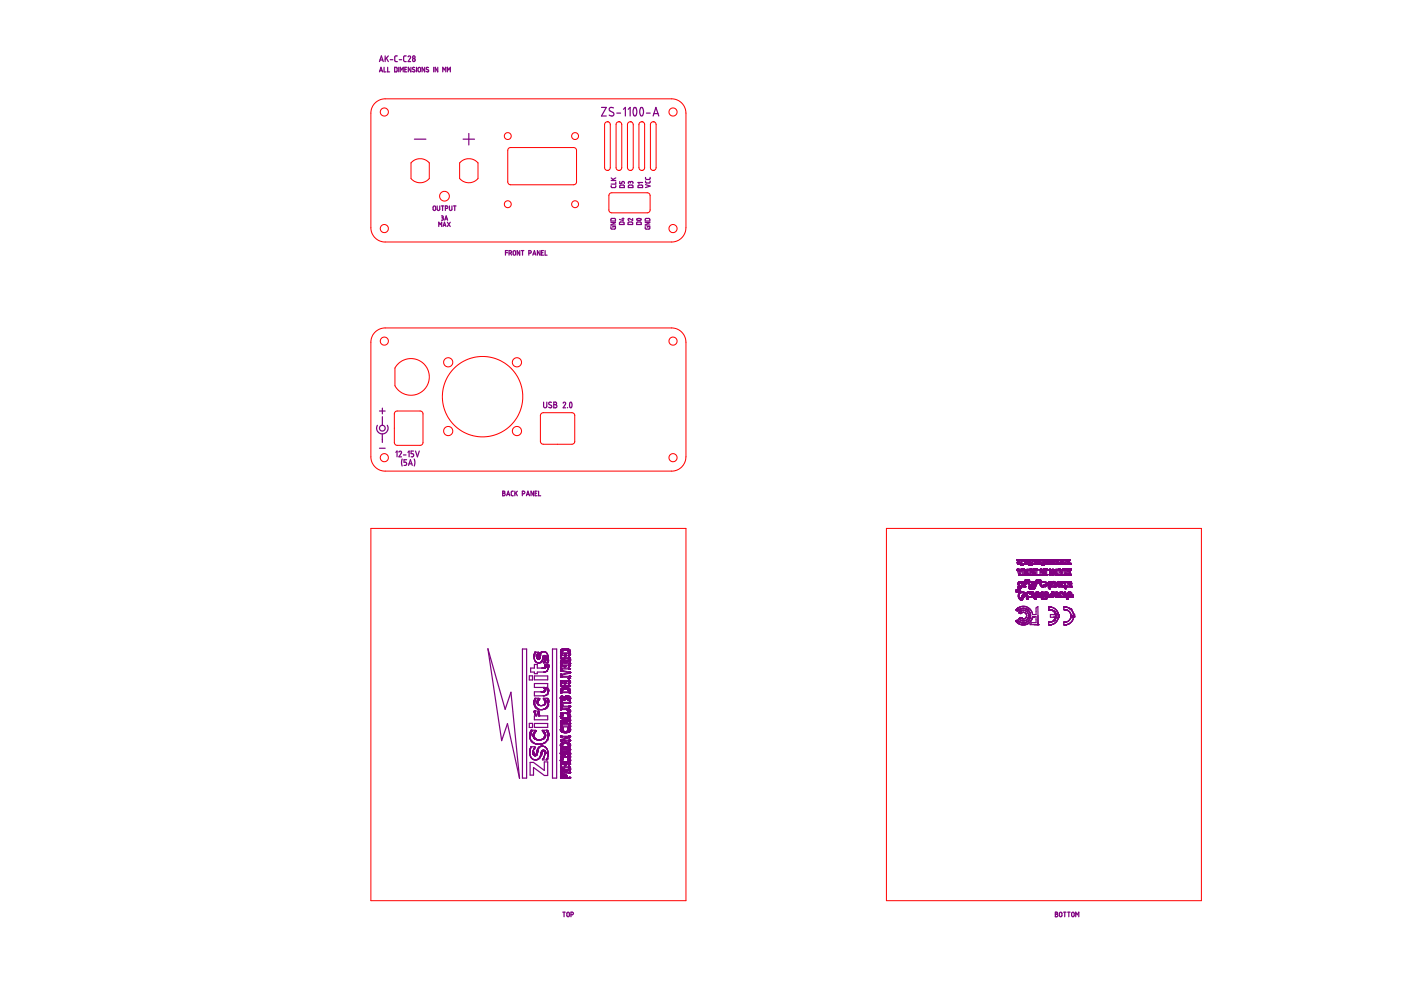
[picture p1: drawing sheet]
<svg xmlns="http://www.w3.org/2000/svg" width="297mm" height="210mm" viewBox="0 0 297 210" stroke-linecap="round" stroke-linejoin="round" font-family="sans-serif">
<g fill="none" stroke="#f00" stroke-width=".21">
<path d="M79.4 22l.9-.7 1.1-.3h61.2l1 .2 .7 .5 .6 .6 .4 .7 .1 .9v24.4l-.2 1.1-.8 1.2-.8 .5-.9 .2h-61.4l-.7-.2-.8-.4-.6-.6-.4-.7-.2-.9v-24.8l.2-.9zM87.2 34.5l.8-.6 .8-.2h1l1 .6 .2 .2v3.4l-.9 .6-1 .3-1-.2-.7-.5-.3-.3zM97.5 34.5l.8-.6 .8-.2 1.1 .1 1 .6 .1 .1v3.4l-.8 .6-1.1 .3-.8-.2-.9-.5-.2-.3zM107.9 31.4l.2-.1h13.8l.3 .5v7l-.5 .4-13.8-.1-.2-.4v-6.9zM128.3 26l.6-.2 .5 .5v9.3l-.5 .5-.5-.1-.2-.4v-9.3zM128.8 25.8h.1M128.8 36.1h.1M130.7 26.1l.3-.3h.4l.4 .5v9.3l-.1 .3-.4 .2-.5-.1-.2-.4zM131.2 25.8h.1M131.2 36.1h.1M133.2 26l.6-.2 .3 .2 .2 .4v9.2l-.1 .3-.4 .2-.5-.1-.3-.4v-9.2zM133.6 25.8h.1"/>
<path d="M133.6 36.1h.1M135.7 26l.5-.2 .5 .5v9.4l-.5 .4-.5-.1-.2-.4v-9.3zM136.1 25.8h.1M136.1 36.1h.1M138 26l.6-.2 .5 .5v9.3l-.5 .5-.5-.1-.2-.4v-9.3zM138.5 25.8h.1M138.5 36.1h.1M129.2 41.1l.4-.2h7.8l.4 .5v3.3l-.5 .4h-7.8l-.4-.5v-3.2zM79.4 70.6l.9-.8 1.1-.3h61.2l.9 .2 .8 .5 .6 .7 .4 .7 .1 .9v24.4l-.2 1.1-.8 1.2-.8 .5-.9 .2h-61.3l-.8-.2-.8-.5-.6-.5-.4-.8-.2-.8v-24.8l.2-.9zM84.2 77.3l1.1-.8 1.5-.5 1.6 .2 1.4 .8 .8 1.1 .4 1.5-.2 1.5-.8 1.5-1.2 .9-1.4 .3-1.5-.2-1.4-.8-.8-1v-3.8zM83.7 87.4l.4-.3h5.1l.3 .2 .2 .4v6.2l-.2 .3-.3 .2h-5.1l-.3-.2-.2-.3zM114.7 87.7l.4-.2h6.2l.4 .2 .2 .3v5.7l-.2 .3-.4 .2h-6.1l-.4-.1-.2-.5v-5.5z"/>
<path d="M78.6 112h66.8v79h-66.8zM187.9 112h66.8v79h-66.8z"/>
<circle cx="81.5" cy="23.7" r=".86"/>
<circle cx="107.7" cy="28.9" r=".73"/>
<circle cx="121.9" cy="28.9" r=".73"/>
<circle cx="142.7" cy="23.7" r=".86"/>
<circle cx="81.5" cy="48.5" r=".86"/>
<circle cx="94.2" cy="41.6" r="1.03"/>
<circle cx="107.7" cy="43.3" r=".73"/>
<circle cx="121.9" cy="43.3" r=".73"/>
<circle cx="142.7" cy="48.5" r=".86"/>
<circle cx="81.5" cy="72.3" r=".86"/>
<circle cx="95" cy="76.8" r=".97"/>
<circle cx="109.6" cy="76.8" r=".98"/>
<circle cx="142.7" cy="72.3" r=".86"/>
<circle cx="81.5" cy="97" r=".86"/>
<circle cx="95" cy="91.4" r=".97"/>
<circle cx="102.3" cy="84.1" r="8.5"/>
<circle cx="109.6" cy="91.4" r=".97"/>
<circle cx="142.7" cy="97" r=".86"/>
</g>
<g fill="none" stroke="#800080" stroke-width=".25">
<path d="M80.5 15.2l.3-.9 .3 .9M80.5 13.1l.4-1.2 .4 1.2M80.5 15h.5M80.6 12.7h.6M81.4 14.3v.9h.5M81.7 11.9v1.2M81.9 12.3l.4 .8M82.2 14.3v.9h.4M82.3 11.9l-.6 .7M82.7 12.7h.6M83.7 14.3l.5 .1-.1 .8h-.4zM84.2 11.9h-.3l-.2 .2v.9l.5 .1"/>
<path d="M84.5 14.3v.9M84.6 12.7h.6M84.9 15.2v-.9l.3 .5 .3-.5v.9M85.8 14.7h.3M86.1 11.9h-.3l-.2 .2v.9l.5 .1M86.3 14.3h-.5v.9h.5M86.5 12a.28 .28 0 0 1 .4-.1 .28 .28 0 0 1 .1 .4l-.5 .8h.6M87.1 14.3v.9l-.5-.9v.9M87.9 14.3a.26 .26 0 0 0-.4 0 .26 .26 0 0 0 .1 .4l.3 .1a.27 .27 0 0 1-.1 .5 .27 .27 0 0 1-.4-.2M88.3 14.3v.9M88.7 14.4h.4l.1 .6a.28 .28 0 0 1-.3 .2 .28 .28 0 0 1-.3-.2zM90 14.3v.9l-.5-.9v.9"/>
<path d="M90.8 14.3a.26 .26 0 0 0-.3 0 .26 .26 0 0 0 0 .4l.3 .1a.27 .27 0 0 1 0 .5 .27 .27 0 0 1-.4-.2M91.9 14.3v.9M92.8 14.3v.9l-.5-.9v.9M93.9 15.2v-.9l.3 .5 .3-.5v.9M94.8 15.2v-.9l.4 .5 .3-.5v.9M87.9 29.5h2.4M98.2 29.5h2.4M99.4 28.3v2.4M127.5 22.8h1l-1 1.8h1M129.6 39.3l.1 .5h.8l.1-.5M129.6 38.3h1M129.6 37.7l.6 .6"/>
<path d="M130.1 22.9l-.6-.1-.3 .2v.3l.1 .2 .8 .4v.5l-.3 .2-.6-.2M130.6 38.6v.4h-1M130.6 37.7l-.7 .4M130.8 24h.8M131.4 38.5v.4h.4l.2-.4h.3l.1 .4M131.4 39.3l.8-.1 .2 .2v.4h-1zM132.2 23.2l.4-.4v1.8M133.2 23.2l.4-.4v1.8M133.3 39.3h.8l.1 .5h-1zM133.6 38.7a.21 .21 0 0 0-.2-.2 .21 .21 0 0 0-.2 .2v.2M133.6 38.7a.28 .28 0 0 1 .3-.2 .28 .28 0 0 1 .3 .2v.2M133.6 38.7v.1"/>
<path d="M134.4 22.9a.51 .51 0 0 1 .6 .7l-.1 .6a.36 .36 0 0 1-.4 .4 .36 .36 0 0 1-.2-.5l-.1-.6zM135.3 39.3l.8-.1 .1 .2v.4h-.9zM135.8 22.9a.51 .51 0 0 1 .6 .7v.6a.36 .36 0 0 1-.5 .4 .36 .36 0 0 1-.2-.5l-.1-.6zM136.2 38.7h-.9l.2 .2M136.9 38.4l.1 .4h.7l.1-.4M136.9 37.6v.3l.2 .2 .6-.1 .1-.4M136.9 39.1l.9 .4-.9 .3M137.1 24h.8M138.5 24.6l.6-1.8 .6 1.8M138.6 24.1h.9M91.9 43.8a.28 .28 0 0 1 .3-.1 .28 .28 0 0 1 .2 .2v.5a.28 .28 0 0 1-.3 .2 .28 .28 0 0 1-.3-.2zM92.7 43.7v.7a.28 .28 0 0 0 .3 .2 .28 .28 0 0 0 .2-.2v-.7"/>
<path d="M93 48v-.9l.3 .5 .3-.5v.9M93.6 43.7h.5M93.6 45.8l.4 .2-.2 .2M93.7 46.2h.1M93.8 46.2a.26 .26 0 0 1 .2 .2 .26 .26 0 0 1-.2 .3h-.2M93.8 43.7v.9M93.9 48l.3-.9 .4 .9M94 47.8h.5M94.3 46.7l.3-.9 .3 .9M94.4 46.4h.4M94.4 44.2h.3a.26 .26 0 0 0 .3-.3 .26 .26 0 0 0-.3-.2h-.3v.9M94.8 47.1l.7 .9"/>
<path d="M95.3 43.7v.7a.26 .26 0 0 0 .3 .2 .26 .26 0 0 0 .2-.2v-.7M95.5 47.1l-.7 .9M96.1 43.7h.6M96.4 43.7v.9M107.2 53.6h.4M107.6 53.1h-.4v1M107.9 53.7h.3a.28 .28 0 0 0 .3-.3 .28 .28 0 0 0-.3-.3h-.3v1M108.2 53.7l.3 .4M108.9 53.2h.4v.6a.26 .26 0 0 1-.2 .3 .26 .26 0 0 1-.3-.3zM110.2 53.1v1l-.5-1v1M110.5 53.1h.6M110.8 53.1v1"/>
<path d="M112.1 53.7h.3a.28 .28 0 0 0 .2-.3 .28 .28 0 0 0-.2-.3h-.3v1M113 54.1l.3-1 .3 1M113.1 53.8h.4M114.5 53.1v1l-.6-1v1M114.8 53.6h.3M115.2 53.1h-.4v1h.4M115.6 53.1v1h.4M129.5 48l.1 .6h.7l.2-.2v-.4h-.6v.2M129.5 47.2h1l-1 .5h1M129.6 46.4l.8-.1 .1 .6h-1zM131.4 47.2l.7-.1 .2 .1v.4h-1zM131.9 46.4h.4"/>
<path d="M132.1 46.2v.6l-.8-.3M133.2 47.2l.8-.1 .1 .1v.4h-.9zM134.1 46.3v.5l-.6-.4a.22 .22 0 0 0-.3 .1 .22 .22 0 0 0 .1 .3M135 46.5l.5-.2a.26 .26 0 0 1 .4 0 .26 .26 0 0 1 0 .4 .26 .26 0 0 1-.4 0h-.4zM135 47.2l.8-.1 .2 .1v.4h-1zM136.8 48l.1 .6h.8l.1-.6h-.6v.2M136.8 47.2h1l-1 .5h1M136.9 46.4h.8l.1 .5h-1zM80 90.2l-.2 .5 .1 .6 .3 .4 .7 .3 .5-.1 .6-.3 .3-.6-.2-.8M80.5 87.1h1.2M80.5 95h1.2M81 92l.1 1.8"/>
<path d="M81.1 86.5v1.3M81.1 88.3v1.9M81.1 93.2h.1M83.9 95.9l.3-.3v1.3M84.6 95.8a.28 .28 0 0 1 .4-.1 .28 .28 0 0 1 .1 .4l-.5 .8h.5M85.3 97.3l-.2 .6 .2 .9M85.5 96.5h.6M86.2 97.5h-.5v.5h.4l.1 .2-.1 .5h-.4M86.5 95.9l.2-.3v1.3M86.6 98.7l.4-1.2 .4 1.2M86.7 98.3h.6M87.7 95.6h-.5v.6h.3l.2 .2v.4l-.5 .1"/>
<path d="M87.8 97.3l.2 .6-.2 .9M88.1 95.6l.4 1.3 .4-1.3M115.3 85.3v.8a.34 .34 0 0 0 .3 .4 .34 .34 0 0 0 .3-.4v-.8M116.9 85.3h-.1a.3 .3 0 0 0-.4 0 .3 .3 0 0 0 .1 .5l.4 .2a.33 .33 0 0 1-.1 .5 .33 .33 0 0 1-.5-.2M117.4 85.3h.4a.26 .26 0 0 1 .2 .2 .26 .26 0 0 1-.2 .3 .33 .33 0 0 1 .3 .4 .33 .33 0 0 1-.3 .3h-.4zM117.4 85.8h.4M119.4 85.5a.27 .27 0 0 1 .4-.2 .27 .27 0 0 1 .1 .4l-.5 .8h.5M120.3 86.4v.1M120.9 85.3l.3 .2 .1 .6a.29 .29 0 0 1-.3 .4 .29 .29 0 0 1-.2-.5zM106.6 104.1h.2a.22 .22 0 0 1 .3 .3 .22 .22 0 0 1-.3 .2 .26 .26 0 0 1 .3 .2 .26 .26 0 0 1-.3 .3h-.2zM106.6 104.6h.2M107.4 105.1l.4-1 .3 1"/>
<path d="M107.5 104.8h.5M108.8 104.1l-.4 .2v.7l.4 .1M109.2 104.1v1M109.4 104.5l.3 .6M109.7 104.1l-.5 .6M110.7 104.7h.3a.28 .28 0 0 0 .3-.3 .28 .28 0 0 0-.3-.3h-.3v1M111.6 105.1l.3-1 .4 1M111.7 104.8h.5M113.1 104.1v1l-.5-1v1M113.5 104.6h.3M113.9 104.1h-.4v1h.4M114.2 104.1v1h.4"/>
<path d="M215.7 118.7h.1M215.7 119.4h.1M215.7 119.3h.1M215.7 119.2h.1M215.8 118.7h.1M215.8 119.5h.1M215.8 119.4h.1M215.8 119.2h.1M215.8 119.3h.1M215.9 119.3h.1M215.9 119.4h.1M215.9 119.5h.1"/>
<path d="M215.9 119.4h.2M216 119.4h.1M216 119.5h.1M216.1 119.4h.1M216.1 119.5h.1M216.1 119.5h-.1M216.1 119.4l.1-.7h.1v.8h-.5l-.1-.8h.1l.1 .7M216.1 119.3h.1M216.2 119.3h.1M216.2 119.4h.1M216.2 119.5h.1M216.2 118.7h.1"/>
<path d="M216.3 118.7h.1M216.3 119.5h.1M216.5 119.8h.1M216.5 119.7h.1M216.5 119.7h.2v.1zM216.6 118.7h.1M216.6 119.5h.1M216.6 119.7h.1M216.6 119.8h.1M216.6 118.7h.1v.8h-.1zM216.6 119.8v.1M216.6 119.9h.1"/>
<path d="M216.7 118.7h.1M216.7 119.5h.1M216.7 119.7h.1M216.7 119.8h.1M216.9 118.8h.1M216.9 118.9h.1M216.9 118.7h.1M216.9 118.7h.2v.2h-.2zM217 118.7h.1M217 118.9h.1M217.1 118.7h.1M217.1 118.9h.1"/>
<path d="M217.1 118.8h.1M217.3 119h.1M217.3 118.9h.1M217.3 118.8h.1M217.3 119.1h.1M217.3 119.5h.1M217.3 119.4h.1M217.3 118.8h.5l-.4 .1v.1l.3 .2v.3h-.4l.3-.2-.3-.2zM217.4 118.8h.1M217.4 119.5h.1M217.4 119.4h.1M217.4 119.1h.1"/>
<path d="M217.4 118.7h.1M217.4 118.9h.1M217.4 119h.1M217.4 119.2h.1M217.4 119.1v.1M217.5 118.7h.1M217.5 118.8h.1M217.5 118.9h.1M217.5 119h.1M217.5 119.5h.1M217.5 119.4h.1M217.5 119.2h.1"/>
<path d="M217.5 118.8v.1M217.5 119.1h.1M217.5 119v.1M217.6 118.7h.1M217.6 118.8h.1M217.6 119.1h.1M217.6 119.5h.1M217.6 119.4h.1M217.6 119.2h.1M217.6 119.3h.1M217.7 118.7h.1M217.7 118.9h.1"/>
<path d="M217.7 118.8h.1M217.7 119.1h.1M217.7 119.5h.1M217.7 118.8v.1M217.7 119.2h.1M217.7 119.1v.1M217.7 119.4h.1M217.7 119.3h.1M217.8 118.8h.1M217.8 118.9h.1M217.8 119.3h.1M217.8 119.4h.1"/>
<path d="M217.8 119.4h-.1M217.9 118.8h.1M217.9 119.5h.1M217.9 119.4h.1M217.9 118.7h.1M217.9 118.9h.1M217.9 118.7l.3 .1v.6h.2l-.2 .3-.3-.2 .2-.1v-.5zM218 118.7h.1M218 118.8h.1M218 118.9h.1M218 118.8v.1M218.1 118.7h.1"/>
<path d="M218.1 118.9h.1M218.1 118.8h.1M218.1 119.7h.1M218.1 119h.1M218.2 118.7h.1M218.2 118.8h.1M218.2 119.7h.1M218.2 118.9h.1M218.2 119h.1M218.3 119.4h.1M218.3 119.5h.1M218.4 119.4h.1"/>
<path d="M218.4 119.5h.1M218.5 119.8h.1M218.5 118.7h.1M218.5 119.5h.1M218.5 119.7h.1M218.5 118.7h.1v.8h-.1zM218.5 119.7l.2 .1h-.2zM218.6 118.7h.1M218.6 119.5h.1M218.6 119.7h.1M218.6 119.9h.1M218.6 119.8v.1"/>
<path d="M218.6 119.8h.1M218.7 119.7h.1M218.7 119.8h.1M218.9 118.7h.1M218.9 119.5h.1M218.9 118.7l.1 .2 .2-.2 .3 .1v.7h-.1l-.1-.6-.3 .1v.5h-.1zM219 118.7h.1M219 119.5h.1M219 118.9h.1M219 118.8h.1M219 119h.1M219.1 118.8h.1"/>
<path d="M219.1 118.9h.1M219.1 118.7h.1M219.1 118.7l-.1 .1M219.2 118.7h.1M219.2 118.8h.1M219.2 118.8v.1M219.3 118.7h.1M219.3 118.9h.1M219.3 118.8h.1M219.3 118.8v.1M219.4 118.7h.1M219.4 119.5h.1"/>
<path d="M219.4 119.1h.1M219.4 119h.1M219.4 118.9h.1M219.4 118.8h.1M219.5 118.8h.1M219.5 118.9h.1M219.5 119.5h.1M219.5 119h.1M219.7 118.9h.1M219.7 118.8h.1M219.7 119.5h.1M219.7 119.4h.1"/>
<path d="M219.7 119.3h.1M219.7 118.7h.1M219.8 118.7h.1M219.8 119.5h.1M219.8 119.4h.1M219.8 118.9h.1M219.8 118.8h.1M219.8 118.8v.1M219.9 118.7h.1M219.9 119.5h.1M219.9 119.4h.1M219.9 118.8h.1"/>
<path d="M220 118.7h.1M220 119.5h.1M220 119.4h.1M220 118.9h.1M220 118.8h.1M220 118.8v.1M220 118.9h-.3l.1-.2 .3 .1v.6M220 118.9v.5M220 119.3h.1M220 119h.1M220 119.3h-.3v.2h.4M220.1 118.7h.1"/>
<path d="M220.1 119.5h.1M220.1 119.3h.1M220.1 119.2h.1M220.1 119h.1M220.1 118.8h.1M220.1 119.1h.1M220.1 119.4h.1M220.1 119.4l-.1 .1M220.2 118.8h.1M220.2 118.9h.1M220.2 119.4h.1M220.2 119.3h.1"/>
<path d="M220.2 119h.1M220.2 119.1h.1M220.2 119.2h.1M220.3 119.5h.1M220.3 119.4h.1M220.4 119.4h.1M220.4 119.5h.1M220.5 119.4h.1M220.5 119.5h.1M220.5 119.3h.1M220.6 119.3h.1M220.6 119.4h.1"/>
<path d="M220.6 119.5h.1M220.6 118.7h.1M220.6 118.7h.1v.8h-.4l.2-.2zM220.7 118.7h.1M220.7 119.5h.1M220.9 119.8h.1M220.9 119.7h.1M220.9 119.7l.2 .1zM221 118.7h.1M221 119.5h.1M221 119.7h.1M221 119.8h.1"/>
<path d="M221 118.7h.1l-.1 .8zM221 119.8v.1M221 119.9h.1M221.1 118.7h.1M221.1 119.5h.1M221.1 119.7h.1M221.1 119.8h.1M221.3 118.9h.1M221.3 118.8h.1M221.3 119.4h.1M221.3 119.5h.1M221.3 119.3h.1"/>
<path d="M221.3 119.3v.1M221.3 118.7h.1M221.4 118.7h.1M221.4 119.5h.1M221.4 119.4h.1M221.4 118.9h.1M221.4 118.8h.1M221.5 118.7h.1M221.5 119.5h.1M221.5 119.4h.1M221.5 118.8h.1M221.6 118.7h.1"/>
<path d="M221.6 119.5h.1M221.6 119.4h.1M221.6 118.8h.1M221.6 118.8v.1M221.6 118.9h.1M221.6 119.3h.1M221.6 118.9l.1 .4-.4 .1v.1M221.6 118.9l-.3-.1 .3-.1 .2 .1v.6h-.5M221.7 118.7h.1M221.7 119.5h.1M221.7 119.3h.1M221.7 119h.1"/>
<path d="M221.7 118.9h.1M221.7 118.8h.1M221.7 119.2h.1M221.7 119.1h.1M221.7 119.4h.1M221.8 118.8h.1M221.8 118.9h.1M221.8 119.4h.1M221.8 119.3h.1M221.8 119h.1M221.8 119.2h.1M221.8 119.1h.1"/>
<path d="M222 119h.1M222 118.9h.1M222 118.8h.1M222 119.1h.1M222 119.5h.1M222 119.4h.1M222 118.8h.4l.1 .1h-.4l.3 .2M222 118.8v.2l.3 .3v.1l-.3 .1h.3l.1-.3M222.1 118.8h.1M222.1 118.7h.1M222.1 119.5h.1M222.1 119.4h.1"/>
<path d="M222.1 119.1h.1M222.1 118.9h.1M222.1 119h.1M222.1 119.2h.1M222.1 119.1v.1M222.2 118.7h.1M222.2 118.8h.1M222.2 119h.1M222.2 119.1h.1M222.2 119.5h.1M222.2 119.4h.1M222.2 119.2h.1"/>
<path d="M222.3 118.7h.1M222.3 118.8h.1M222.3 119.1h.1M222.3 119.5h.1M222.3 119.4h.1M222.3 119.3h.1M222.3 119.2h.1M222.3 118.9h.1M222.4 118.7h.1M222.4 118.9h.1M222.4 119.1h.1M222.4 119.5h.1"/>
<path d="M222.4 119.1v.1M222.4 119.2h.1M222.4 119.4h.1M222.4 118.8h.1M222.4 119.3h.1M222.5 118.8h.1M222.5 118.9h.1M222.6 118.8h.1M222.6 118.7h.1M222.6 118.7h.5l-.4 .7 .4 .1h-.5l.3-.6zM222.6 119.5h.1M222.6 119.4h.1"/>
<path d="M222.6 118.9h.1M223 118.7h.1M223 119.4h.1M223 119.5h.1M223.1 118.7h.1M223.1 118.9h.1M223.1 119.4h.1M223.1 119.5h.1M223.1 118.8h.1M223.3 118.8h.1M223.3 118.9h.1M223.3 118.7h.1"/>
<path d="M223.3 118.7l.1 .2h-.1zM223.4 118.7h.1M223.4 118.9h.1M223.4 118.8h.1M223.5 119.5h.1M223.6 119.5h.1M223.6 119.5l.2-.6 .2 .6M223.7 118.7h.1M223.7 118.7l-.2 .8h.1M223.7 118.7h.2M223.8 118.7h.1M223.8 118.9h.1"/>
<path d="M223.9 118.7h.1M223.9 118.7l.1 .6 .2-.6h.2M224 119.5h.1M224 119.3h.1M224.1 119.5h.1M224.1 119.5h-.1M224.1 119.5l.2-.6 .1 .6M224.2 118.7h.1M224.3 118.7h.1M224.3 118.9h.1M224.4 118.7h.1M224.4 118.7l.2 .8"/>
<path d="M224.4 119.5h.1M224.5 119.5h.1M224.6 119.5h.1M224.6 119.5h-.2M224.7 119.5h.1M224.8 119.5h.1M224.8 119.5l.2-.6 .1 .6M224.9 118.7h.1M224.9 118.7l-.2 .8h.1M225 118.7h.1M225 118.9h.1M225 118.7l.2 .6"/>
<path d="M225.1 119.5h.1M225.1 119.5h.2M225.2 119.5h.1M225.2 119.3h.1M225.3 119.5h.1M225.3 119.5l.1-.6 .2 .6M225.3 118.7h.1M225.3 118.7h.2M225.3 118.7l-.1 .6M225.4 118.7h.1M225.4 118.9h.1M225.5 118.7h.1"/>
<path d="M225.5 118.7l.2 .8h-.1M225.6 119.5h.1M225.7 119.5h.1M225.8 119.5h.1M225.9 119.5h.1M226 119.5h.1M226 119.5l.1-.6 .2 .6M226 118.7h.1M226 118.7l-.2 .8h.2M226 118.7h.2M226.1 118.7h.1M226.1 118.9h.1"/>
<path d="M226.2 118.7h.1M226.2 118.7l.2 .6 .1-.6M226.3 119.5h.1M226.4 119.3h.1M226.4 119.5h.1M226.4 119.5l.2-.6 .2 .6M226.5 118.7h.1M226.5 118.7h.2M226.6 118.7h.1M226.6 118.9h.1M226.7 118.7h.1M226.7 118.7l.2 .8h-.1"/>
<path d="M226.8 119.5h.1M226.9 119.5h.1M103.4 137.5l3.7 12.9 1.2-3.6 1.9 18.2-2.6-11.6-1.2 3.6zM110.8 137.6h.9v27.4h-.9zM113.2 139.1h.1M113.2 139h.1M113.3 138.9h.1M113.3 139.7h.1M113.3 138.8h.1M113.3 138.7h.1M113.3 139.7v.3M113.3 138.6h.1"/>
<path d="M113.3 139.8v.1M113.3 138.5h.1M113.3 140l.1 .1M113.4 138.4h.1M113.4 138.3h.1M113.8 139.1h.1M113.8 139.2h.1M113.8 139.3h.1M113.8 139.4h.1M113.9 139h.1M113.9 139.4h.1M113.9 139.5h.1"/>
<path d="M113.9 139.1h-.1M113.9 138.9h.1M113.9 138.9v.1M113.9 138.8h.1M113.9 139.6h.1M113.9 138.7h.1M113.9 138.7v.9M113.9 139.7h.1M114 138.6h.1M114 139.7h.1M114 138.5h.1M114 138.5v.1"/>
<path d="M114 138.5l.2-.2h-.8l-.2 .6 .1 .8M114.1 138.5h.1M114.1 139.7h.1M114.1 138.4h.1M114.1 138.4l-.2 .4M114.1 138.3v.1M114.2 139.7h.1M114.2 139.6h.1M114.3 139.6h.1M114.3 139.5h.1M114.3 139.4h.1M114.3 139.3h.1"/>
<path d="M114.3 139.2h.1M114.4 139.2h.1M114.4 139.1h.1M114.4 139h.1M114.4 138.9h.1M114.4 138.8h.1M114.5 138.6l-.2 1h-.4M114.5 138.6h.1M114.5 138.5v.1M114.5 138.6v.1M114.6 138.5h.1M114.6 138.4h.1"/>
<path d="M114.6 138.4l-.1 .1M114.7 138.3h.1M114.7 138.3l-.1 .1M114.8 138.3l-.1 .1M114.8 138.2h.1M114.9 138.2h.1M114.9 138.2l-.1 .1M114.9 138.2h.6M115 138.2h.1M115 138.2l-.2 .1M115 140l.2-.9 .2-.1 .2 .7-.4 .9h.8M115 139.8h.1"/>
<path d="M115 139.9l-.1 .2M115.1 139.7h.1M115.1 138.2h.1M115.1 139.6h.1M115.1 139.5h.1M115.1 139.4h.1M115.1 139.3h.1M115.1 139.2h.1M115.2 139.2h.1M115.2 139.1h.1M115.2 138.2h.1M115.2 139h.1"/>
<path d="M115.3 139h.1M115.4 139h.1M115.5 139h.1M115.5 140h.1M115.5 139.1h.1M115.5 138.2h.1M115.5 139.9h.1M115.5 139.8h.1M115.6 139.8h.1M115.6 139.2h.1M115.6 139.1h.1M115.6 138.2l.1 .1"/>
<path d="M115.6 139.8h-.1M115.6 139.7h.1M115.6 139.6h.1M115.6 139.3h.1M115.6 139.4h.1M115.6 139.5h.1M115.7 138.3l.3 .3M115.7 138.3h.1M115.8 138.3h.1M116 138.6h.1M116 138.6l.1 .2M116.1 138.7v1.7"/>
<path d="M116.2 140h.1M116.2 139v.1M116.2 139.2v.1M116.2 139.9v.1M116.2 139.8h.1M117.1 137.6h.9v27.4h-.9zM118.9 139.6h.1M118.9 138.9h.1M118.9 138.5h.1M118.9 138.2h.1M118.9 138.1h.1M118.9 138.9h.2v.5h.6v-.4h.1v.4h.7v-.5h.2v.7h-1.8z"/>
<path d="M118.9 138.6h.1M118.9 138h.1M118.9 138.5v.1M118.9 137.9h.1M119 139.6h.1M119 138.9h.1M119 138.6h.1M119 137.9h.1M119 137.8h.1M119 137.8l.4-.2h.7l.5 .2M119 137.8l-.1 .1M119.1 138.9h.1"/>
<path d="M119.1 137.7h.1M119.1 138.1h.1M119.1 138.2h.1M119.1 138h.1M119.1 140h.1M119.1 137.9h.1M119.1 137.9v.1M119.2 140h.1M119.2 137.7h.1M119.2 137.9h.1M119.2 137.9h-.1M119.2 137.6h.1"/>
<path d="M119.3 140h.1M119.3 137.6h.1M119.3 137.9h.1M119.3 137.8h.1M119.4 140h.1M119.4 137.6h.1M119.4 137.8h.1M119.4 137.6h-.1M119.5 140h.1M119.5 137.6h.1M119.5 137.8h.1M119.6 140h.1"/>
<path d="M119.6 137.8h.1M119.6 137.5l-.1 .1M119.6 137.5h.1M119.6 137.7h.1M119.7 139h.1M119.7 137.5h.1M119.7 137.7h.1M119.8 139h.1M119.8 137.5h.1M119.8 137.7h.1M119.9 137.5h.1M119.9 137.7h.1"/>
<path d="M120 137.5h.1M120 137.7h.1M120 137.5v.1M120 137.6h.1M120 137.8h.1M120.1 137.8h.1M120.1 137.6h.1M120.2 137.6h.1M120.2 137.8h.1M120.3 137.6h.1M120.3 137.8h.1M120.3 137.8l-.7-.1-.4 .2"/>
<path d="M120.3 137.8l.2 .6h-1.4v-.4M120.4 137.9h.1M120.4 137.6h.1M120.4 137.7h.1M120.5 137.7h.1M120.5 138h.1M120.5 138.1h.1M120.5 138.9h.1M120.5 138.2h.1M120.5 137.8h.1M120.6 138.9h.1M120.6 137.8h.1"/>
<path d="M120.6 139.9h.1M120.6 137.8l.1 .8-1.8-.1v-.6M120.6 139.6h.1M120.6 137.9h.1M120.6 138.6h.1M120.7 139.9h.1M120.7 138.9h.1M120.7 139.6h.1M120.7 137.9h.1M120.7 138.6h.1M120.7 138h.1M120.7 138.1h.1"/>
<path d="M120.7 140h.1M120.7 138.2h.1M120.7 138.5h.1M215.3 125.4h.1M215.3 125.3h.1M215.3 125.2h.1M215.3 125.4l.1 .1M215.4 125.4h.1M215.4 125.2h.1M215.4 125.5h.1M215.4 131.7h.1M215.4 125.2l.1-.1-.2 .3"/>
<path d="M215.4 129.3h.1M215.4 131.7l.1 .1M215.4 125.1h.1M215.4 125.3h.1M215.4 131.8h.1M215.4 131.6h.1M215.5 125.5h.1M215.5 125.1h.1M215.5 125.2h.1M215.5 125.3h.1M215.5 125.4h.1M215.5 131.8h.1"/>
<path d="M215.5 131.6h.1M215.5 129.3h.1M215.5 125.2v.2h.3M215.5 131.8v.1M215.5 129.2h.1M215.5 131.6l-.1 .1M215.5 131.9l.1 .1M215.5 131.9h.1M215.5 131.6l.2-.2 .5 .4M215.6 125.5h.1M215.6 125.4h.1M215.6 129.1h.1"/>
<path d="M215.6 131.9v.1M215.6 132h.1M215.6 125.3h.1M215.6 120.8h.1M215.6 132l.5 .3M215.7 125.5h.1M215.7 125.3h.1M215.7 120.8h.1M215.7 125.4l-.3 .1M215.7 132h.1M215.7 129.1h.1M215.7 125.4h.1"/>
<path d="M215.7 120.7h.1M215.7 125.3l.2 .1M215.7 120.7v.1M215.7 125.3l-.1 .1M215.7 129v.1M215.7 125.2h.1M215.7 129h.1M215.8 125.4h.1M215.8 125.2h.1M215.8 120.7h.1M215.8 132.1h.1M215.8 128.9v.1"/>
<path d="M215.8 125.3h.1M215.8 120.8h.1M215.8 128.9h.1M215.8 120.7v.1M215.8 124.7h.1M215.8 124.5h.1M215.8 123.8h.1M215.8 128.9l-.4 .5 .3 .2 .4-.4M215.8 129.5h.1M215.9 124.5h.1M215.9 123.9h.1M215.9 125.5h.1"/>
<path d="M215.9 125.3h.1M215.9 120.8h.1M215.9 124.5h-.1M215.9 124.5l.1 .3M215.9 128.9h.1M215.9 123.6l-.1 .1M215.9 131.6h.1M215.9 129.5h.1M215.9 124.4h.1M215.9 124h.1M215.9 125.4h.1M215.9 124.7h.1"/>
<path d="M215.9 124.7v.1M215.9 123.5v.4l.1 .3M215.9 123.5h.1M215.9 129.4h.1M215.9 125.4h.2M215.9 124.1h.1M215.9 124.4v.1M215.9 124.8h.1M215.9 124l.1 .1M215.9 126.1h.1M215.9 126.6h.1M215.9 124.6h.1"/>
<path d="M215.9 131.7h.1M216 124.5h.1M216 124.7h.1M216 124.4h.1M216 123.7h.1M216 125.5h.1M216 125.4h.1M216 124.1h.1M216 123.6h.1M216 123.9l.3 .3M216 125.9v.1M216 126l-.1 .5 .3 .5"/>
<path d="M216 123.9v.2M216 124.3h.1M216 123.5h.1M216 125.2h.1M216 125.1h.1M216 121.9h.1M216 121.8h.1M216 129.3h.1M216 124.3v.1M216 124.2h.1M216 121.8v.1M216 124.8h.1"/>
<path d="M216 121.9h.3M216 121.2h.3l-.1 .5zM216 132.2h.1M216 125.1l.1 .3M216 126.6l.1 .1M216 129.9h.1M216 123.3h.3M216 124.7l.2-.1v.2h-.2M216 124.2l.1 .1-.2 .1M216 125.8v.1M216 131.8h.1M216.1 124.4h.1"/>
<path d="M216.1 124.6h.1M216.1 123.5h.1M216.1 125.5h.1M216.1 125.4h.1M216.1 125.3h.1M216.1 125.1h.1M216.1 121.9h.1M216.1 131.2h.1M216.1 129.9h.1M216.1 129.8h.1M216.1 123.5h-.1M216.1 124.4l-.1 .1"/>
<path d="M216.1 129.8l-.1 .1M216.1 126.1v.6M216.1 126v.1M216.1 126.7l.1 .2M216.1 131.1h.1M216.1 123.4v.1M216.1 123.3l-.2 .2M216.1 132.3h.1M216.1 124.8h.1M216.1 123.4h.1M216.1 129.2h.1M216.1 125.9v.1"/>
<path d="M216.1 127l.3 .2M216.1 126h.1M216.1 132.3l.2 .1M216.1 131.8l.1 .1M216.1 125.2h.1M216.1 131.3h.1M216.1 125.2v.3l-.3-.1M216.1 126.8l.2 .1M216.1 126.8h.1M216.2 124.6h.1M216.2 123.4h.1M216.2 125.2h.1"/>
<path d="M216.2 125.4h.1M216.2 126.8h.1M216.2 121.9h.1M216.2 131.1h.1M216.2 130h.1M216.2 129.7l-.1 .1M216.2 131.1v.2M216.2 131.3h.1M216.2 124.8h.1M216.2 125.3h.1M216.2 126.9h.1M216.2 121.7h.1"/>
<path d="M216.2 129.7l-.1 .2 .2 .1M216.2 124.2h.1M216.2 125.9h.1M216.2 131.1h-.1M216.2 131.3l.2 .2M216.2 129.2h.1M216.2 131.3v.1M216.2 129.2h-.1M216.2 124.7h.1M216.2 131h.1M216.2 132.3l.4 .2M216.2 129.7h.1"/>
<path d="M216.2 127.1l.1 .1M216.2 131.9h.1M216.3 123.4h.1M216.3 126.9h.1M216.3 127.1h.1M216.3 121.9h.1M216.3 131.4h.1M216.3 130h.1M216.3 129.2h-.1M216.3 123.4v.1M216.3 131.9h.1M216.3 129.6h.1"/>
<path d="M216.3 123.3l.3 .2v-.1M216.3 125.8l-.2 .1M216.3 126.8h.1M216.3 124.2v.1M216.3 125.6h.1M216.3 131.9l.1 .1M216.3 123.5h.1M216.3 121.8h.1M216.3 123.5h-.3v.4M216.3 121.8v.1M216.3 131.9l.2 .1M216.3 127.2h.1"/>
<path d="M216.3 129.1h.1M216.3 125.7v.1M216.3 128.7l-.4 .2M216.3 128.7h.1M216.4 126.8h.1M216.4 127.2h.1M216.4 126.9h.1M216.4 127h.1M216.4 131.5l.3 .1M216.4 123.5h.1M216.4 126.7h.1M216.4 127.1h.1"/>
<path d="M216.4 126.9h.2v.1l-.2 .1zM216.4 123.5l.1 .2M216.4 128.7l.9-.1 .5 .2 .7 .5 .4 1h.8v-1.4l.3-.3 .1 3.8h-1.7l.3-.4h1v-1.3h-.8l-.1 .6M216.4 131.5h.1M216.4 129.1l-.1 .1M216.4 132.4h.1M216.4 129.5h.1M216.4 123.5v.1M216.4 130.1h.1M216.4 126.7h.2M216.4 126.7l-.1 .2M216.4 124.3h.1"/>
<path d="M216.5 123.6h.1M216.5 126.7h.1M216.5 126.8h.1M216.5 126.9h.1M216.5 120.8h.1M216.5 129.1h.9M216.5 120.8l-.1 .2h-.4l-.1-.2h-.3l.4 1M216.5 123.6v.1M216.5 127.1h.1M216.5 125.7h.1M216.5 125.7l-.3 .1M216.5 125.6h-.1"/>
<path d="M216.5 132h.1M216.5 127.2h.1M216.5 131h.1M216.5 132h.9M216.5 120.8h.2l-.4 1M216.5 131l.1 .1M216.5 130h.1M216.5 131l-.1-.1-.2 .2M216.5 129.5l-.1 .1M216.5 123.7h.1M216.5 125.7l.6 .1M216.5 120.7h.1"/>
<path d="M216.5 131.1h.1M216.5 129.1h-.2M216.5 120.7v.1M216.5 126.8v.1M216.6 123.7h.1M216.6 127.2h.1M216.6 127.1h.1M216.6 126.8h.1M216.6 120.7h.1M216.6 132h.1M216.6 131.1h.1M216.6 126.7v.1"/>
<path d="M216.6 129.5h-.1M216.6 124.3h.1M216.6 126.9h.1M216.6 127h.1M216.6 131.1l.2 .1M216.6 126.7l.1 .1M216.6 129.9l-.1 .1M216.6 123.6h.1M216.6 129.9l-.2 .2-.1-.1M216.6 120.8h.1M216.6 120.7v.1M216.6 123.4h.1"/>
<path d="M216.6 131.6h.7M216.7 123.6h.1M216.7 120.8h.1M216.7 132h.1M216.7 131.1h.1M216.7 123.4h-.1M216.7 123.4h.1M216.7 126.8h.1M216.7 127.1h.1M216.7 129h-.1M216.7 123.5h.1M216.7 124.3h.1"/>
<path d="M216.7 126.8v.1M216.7 129.9h-.1M216.7 126.4h.1M216.7 123.5v.1M216.7 129.9l.4-.1 .4 .3M216.7 127.1l-.3 .1M216.7 126.9v.2M216.7 132.5h.1M216.7 126.5h.1M216.7 126.3h.1M216.7 127h.1M216.7 123.4h.4"/>
<path d="M216.7 123.5l-.2 .2M216.7 129.4l-.1 .1M216.7 123.5h.3M216.7 126.3v.2M216.7 123.3v.1M216.7 126.5l.1 .1M216.8 123.5h.1M216.8 126.6h.1M216.8 126.2h.1M216.8 132h.1M216.8 129h-.1M216.8 132v.1"/>
<path d="M216.8 123.4h.1M216.8 123.3h.1M216.8 123.4l-.1 .1M216.8 126.4h.1M216.8 124.2v.1M216.8 126.3h.1M216.8 126.5h.1M216.8 120.8h.1M216.8 121.9h.1M216.8 129.8v.1M216.8 126.2l.3 .1M216.8 120.8h.2l.1 1.1h-.3z"/>
<path d="M216.8 126.4v.1M216.9 123.3h.1M216.9 123.4h.1M216.9 126.2h.1M216.9 126.5h.1M216.9 126.3h.1M216.9 120.8h.1M216.9 121.9h.1M216.9 126.3h.1v.2l-.2-.1zM216.9 124.2h.1M216.9 126.6h.1M216.9 132.1h.1"/>
<path d="M216.9 126.2l-.2 .1M216.9 125.7h.1M216.9 120.7h.1M216.9 124.2l-.6 .1M216.9 120.7v.1M217 124.2h.1M217 123.4h.1M217 126.2h.1M217 125.6h.1M217 126.5h.1M217 126.3h.1M217 120.7h.1"/>
<path d="M217 121.9h.1M217 124.2h-.1M217 123.4l.1 .1M217 123.3h.1M217 129h.1M217 124.1h.1M217 120.8h.1M217 120.7v.1M217 123.5h.1M217 123.3l.1 .1M217 125.7l.3 .2M217 126.4h.1"/>
<path d="M217.1 125.6h.1M217.1 126.2h.1M217.1 126.4h.1M217.1 120.8h.1M217.1 121.9h.1M217.1 123.4h.1M217.1 132.1h.1M217.1 123.5v.5M217.1 123.6h.1M217.1 123.4l.2 .5-.3 .4 .3 .1-1.3 .1v.2M217.1 124.2h.1M217.1 126.3h.1"/>
<path d="M217.1 123.9l-.2 .3M217.1 124.1v.1M217.1 126.3l.1 .1 .1-.1M217.1 125.8h.1M217.1 124.1h.1M217.1 124.3h.1M217.2 124.1h.1M217.2 124.3h.1M217.2 124.4h.1M217.2 125.7h.1M217.2 129.4h.1M217.2 131.2h-.1"/>
<path d="M217.2 132v.1M217.2 129h.1M217.2 123.5h.1M217.2 124h.1M217.2 132h.1M217.2 125.7l-.2-.1a.93 .93 0 0 0-1 .3M217.2 125.7l.1 .1M217.2 125.9h.1M217.2 129.9h.1M217.2 132.5h.1M217.2 128.6h.1M217.3 123.6h.1"/>
<path d="M217.3 123.7h.1M217.3 123.8h.1M217.3 124.3h.1M217.3 124.4h.1M217.3 126.3h.1M217.3 125.9h.1M217.3 121.3h.1M217.3 121.2h.1M217.3 121.5h.1M217.3 121.4h.1M217.3 132h.1M217.3 125.9v.4"/>
<path d="M217.3 126h.1M217.3 121.1h.1M217.3 129h.1M217.3 126.2h.1M217.3 121.6h.1M217.3 129.4l.4 .2 .3 .6M217.3 131.1v.1M217.3 126.1h.1M217.3 121h.1M217.3 125.8l.1 .5M217.3 125.8h.1M217.3 126.4v.1"/>
<path d="M217.3 121.6v.1M217.3 128.6h.1M217.3 121l.4-.2h.5v1.1l-.7-.1M217.3 131.1h.1M217.3 123.2h.1M217.3 123.1h.1M217.3 120.9h.1M217.3 121.7h.1M217.4 123.3h.1M217.4 123h.1M217.4 120.9h.1M217.4 121.7h.1"/>
<path d="M217.4 132h.1M217.4 120.9l-.1 .7 .2 .2M217.4 129.5l-.6-.1-.6 .3M217.4 129.9v.1M217.4 126.3l-.3 .3h-.3M217.4 129.1h.2M217.4 121.8h.1M217.4 123.3l.1 .1M217.4 123.3v.1M217.4 132.4v.1M217.4 123.1h.1M217.4 123.2h.1"/>
<path d="M217.4 123.6h.1M217.4 123.5h.1M217.4 123.4h.1M217.4 122.9l.3 .1M217.4 122.9h.1M217.4 120.8h.1M217.4 120.8v.1M217.4 129.5h.1M217.5 123h.1M217.5 123.3h.1M217.5 123.7h.1M217.5 123.5h.1"/>
<path d="M217.5 123.4h.1M217.5 120.8h.1M217.5 121.8h.1M217.5 122.9l-.1 .4M217.5 120.8l-.1 .1M217.5 131h-.1M217.5 122.9h.1M217.5 121.3h.1M217.5 121.4h.1M217.5 121.5h.1M217.5 121.2h.1M217.5 123.4v.3"/>
<path d="M217.5 132h-.1M217.5 121.1h.1M217.5 121.5l.1 .1M217.5 131.5l-.3 .1M217.5 123.6h.1M217.5 121.6h.1M217.5 129.1l.2 .1M217.5 130.1h.1M217.6 123h.1M217.6 123.4h.1M217.6 123.5h.1M217.6 123.6h.1"/>
<path d="M217.6 123.7h.1M217.6 122.9h.1M217.6 120.8h.1M217.6 121.8h.1M217.6 121.6h.1M217.6 121.1h.1M217.6 121l.4-.1v.8l-.4-.1zM217.6 130.9l-.4 .3h-.5M217.6 130.1v.1M217.6 121h.1M217.6 123.5v.2M217.6 132.4h.1"/>
<path d="M217.6 121.8v.1M217.6 120.8h-.1M217.6 130.2v.1M217.6 121.9h.1M217.6 123.5h-.1M217.6 123.4v.1M217.6 130.2h.1M217.6 129.6h.1M217.6 121.6v.1M217.6 130.3h.1M217.6 126.9h.1M217.6 126.8h.1"/>
<path d="M217.6 126.7h.1M217.6 121.7h.1M217.6 123.1l-.2-.1 .2 .4M217.6 123.1h.1M217.6 130.3l-.1 .7M217.6 131.9h.1M217.6 126.1h.1M217.6 130.3l.1 .1M217.7 123h.1M217.7 126.9h.1M217.7 126.7h.1M217.7 120.8h.1"/>
<path d="M217.7 121.9h.1M217.7 121.7h.1M217.7 121h.1M217.7 129.2h.1M217.7 123.1h.1M217.7 126.7v.3M217.7 131.9l-.3 .1M217.7 125.8l-.1 .1M217.7 131.4l-.1 .1M217.7 120.9h.1M217.7 120.9v.1M217.7 131.9h.1"/>
<path d="M217.7 127h.1M217.7 126.6h.1M217.7 126.3h.1M217.7 123.4h.1M217.7 123.3h.1M217.7 126.8h.1M217.7 123h.3M217.7 126.6v.1M217.7 129.2l.1 .1M217.7 126.8l.1 .1M217.7 126l.1 .1M217.8 123.4h.1"/>
<path d="M217.8 123.3h.1M217.8 123.2h.1M217.8 122.9h.1M217.8 126.7h.1M217.8 126.9h.1M217.8 127h.1M217.8 126.6h.1M217.8 120.8h.1M217.8 121.9h.1M217.8 121.7h.1M217.8 120.9h.1M217.8 125.9h-.1"/>
<path d="M217.8 123.4h.2M217.8 126.3v.1M217.8 126.7v.2M217.8 129.2h.1M217.8 131.8h.1M217.8 132.3l-.1 .1M217.8 131.3l-.1 .1M217.8 125.6h.1M217.8 125.6l-.1 .6 .2 .3-.1 .1M217.8 126.9l-.1 .1M217.8 131.3h.1M217.8 123h.1"/>
<path d="M217.8 123.2l-.1 .1M217.8 126.6h-.1M217.8 126.5h.1M217.8 123.3v.1M217.8 132.3h.1M217.8 131.8h-.1M217.8 129.3h.1M217.8 131.2h.1M217.8 125.7v.4l.3 .4M217.8 126.3h.1M217.8 125.7l.4 .1M217.9 123.4h.1"/>
<path d="M217.9 123.2h.1M217.9 123h.1M217.9 122.9h.1M217.9 123.3h.1M217.9 126.7h.1M217.9 125.6h.1M217.9 129.3h.1M217.9 125.6h-.1M217.9 125.7h.1M217.9 125.6h.3l.2 .2 .1-.2M217.9 125.5h.1M217.9 126.3v.1"/>
<path d="M217.9 131.2h.1M217.9 131.1v.1M217.9 132.2v.1M217.9 132.2h.1M217.9 131.7h.1M217.9 123l.1 .2M217.9 131.1h.1M218 123.4h.1M218 123.2h.1M218 123h.1M218 125.5h.1M218 123l-.2 .1"/>
<path d="M218 122.9h.1M218 131.1l-.5 .4M218 123v.1M218 129.3l.3 .5M218 123.3h.1M218 129.4h.1M218 131h.1M218 132.2l-.5 .2h-1M218 123.1h.1M218 125.6h.1M218 126.4h.1M218 131.7h.1"/>
<path d="M218 123l.1 .3M218 123.3l-.2-.1v.2M218 131v.1M218 131.6h.1M218 132.2h.1M218 130.2h.1M218.1 123h.1M218.1 125.5h.1M218.1 130.8h.1M218.1 123.3h.1M218.1 130.2l-.1 .7M218.1 130.9l-.1 .1"/>
<path d="M218.1 130.2v.1M218.1 125.7h.1M218.1 130.3h.1M218.1 130.7h.1M218.1 123.3l-.2 .1M218.1 126.5h.1M218.1 132.1l-.1 .1M218.1 123.1h.1M218.1 123.2h.1M218.1 130.6h.1M218.1 125.7l.1 .1M218.1 123.8h.1"/>
<path d="M218.1 125.6h.1M218.1 120.8h.1M218.1 121.9h.1M218.1 123.9h.1M218.1 124.7l.3 .2M218.1 124.7l.1 .1M218.1 123.9l.1 .1M218.2 123.9h.1M218.2 125.6h.1M218.2 120.8h.1M218.2 121.9h.1M218.2 123.5v.5"/>
<path d="M218.2 124.7h.1M218.2 123.5h-.1M218.2 126.5h.3M218.2 124h.1M218.2 121.8h.1M218.2 124.3l-.1 .4M218.2 124l.1 .2M218.2 132.1h-.1M218.2 124.6h.1M218.2 124.5l.1 .1M218.2 123.4h.1M218.2 124.8h.1"/>
<path d="M218.2 124.5h.1M218.2 129.6l.2 .3M218.2 124.4h.1M218.2 124.1h.1M218.2 123.8l.1 .1M218.2 125.8l.1 .1M218.2 125.8h.1M218.3 124.4h.1M218.3 124.7h.1M218.3 124.6h.1M218.3 124.2h.1M218.3 124.1h.1"/>
<path d="M218.3 123.5h.1M218.3 124.2l-.2 .2M218.3 123.6h-.1M218.3 125.9h.1M218.3 124.2l-.1 .1M218.3 124.6l-.1 .1M218.3 123.9l.1 .1M218.3 124.5h.1M218.3 124.9h.1M218.3 124.4l-.1 .2M218.3 124.5v.1M218.3 125.9v.1"/>
<path d="M218.3 132h.1M218.3 124h.1M218.3 124.3h.1M218.3 126h.1M218.3 131.3l-.6 .6M218.3 131.2v.1M218.4 124h.1M218.4 124.3h.1M218.4 124.5h.1M218.4 124.9h.1M218.4 124.7h.1M218.4 124.8h.1"/>
<path d="M218.4 126h.1M218.4 124.3l-.1 .1M218.4 124l.1 .1M218.4 131.2l-.2 .2M218.4 123.3l-.2 .2M218.4 131.9l-.1 .1M218.4 129.9h.1M218.4 124.1h.1M218.4 124.6h.1M218.4 125.9h.1M218.4 124.5h-.1M218.4 129.9v.2"/>
<path d="M218.4 131.1v.1M218.4 123.4h.1M218.4 124.6h.2v.2h-.2zM218.4 125.7h.1M218.4 130l.1 .2M218.4 125.8h.1M218.4 120.8h.1M218.4 121.9h.1M218.4 121.8h.1M218.4 131h.1M218.5 124.1h.1M218.5 124.3h.1"/>
<path d="M218.5 124.5h.1M218.5 124.9h.1M218.5 124.8h.1M218.5 124.6h.1M218.5 125.6h.1M218.5 125.8h.1M218.5 120.8h.1M218.5 121.9h.1M218.5 124.1v.1M218.5 130.1l-.1 1.1M218.5 126.5h-.1M218.5 123.4h.1"/>
<path d="M218.5 124.2v.1M218.5 130.8h.1M218.5 130.3v.1M218.5 124.2h.1M218.5 125.7h.1M218.5 124.2l-.1 .1M218.5 130.6h.1M218.5 125.6h.4M218.5 131.7v.1M218.5 123.3h.1M218.5 131.7l-.4 .4M218.6 123.4h.1"/>
<path d="M218.6 124.5h.1M218.6 124.9h.1M218.6 124.8h.1M218.6 124.6h.1M218.6 125.6h.1M218.6 121.9h.1M218.6 123.3l-.3 .1M218.6 124.5h-.3M218.6 124.7h.1M218.6 123.4v.1M218.6 123.3l.3 .2M218.6 125.7h.1"/>
<path d="M218.6 123.5h.1M218.6 125.5h.1M218.6 120.8h.1M218.6 123.5h-.3v.4M218.6 124.5l.1 .1M218.6 124.9h-.2M218.6 121.1h.1M218.6 121.2h.1M218.6 121.3h.1M218.6 121.8h.1M218.6 121.1v.8h-.2l.1-1.1h.2l.4 .6M218.7 123.5h.1"/>
<path d="M218.7 124.5h.1M218.7 124.8h.1M218.7 125.5h.1M218.7 120.8h.1M218.7 121.1h.1M218.7 121.1l.1 .2M218.7 124.6h.1M218.7 121.2h.1M218.7 124.6v.2M218.7 125.6h.1M218.7 124.7h.1M218.7 131.5l-.2 .2"/>
<path d="M218.7 123.5l.1 .1M218.7 124.8l-.1 .1M218.7 123.4h.1M218.7 123.6h.1M218.7 131.4h.1M218.7 126.4l-.2 .1M218.7 121.3h.1M218.7 123.6l.1 .1M218.8 123.6h.1M218.8 125.5h.1M218.8 120.8h.1M218.8 120.9h.1"/>
<path d="M218.8 121.3h.1M218.8 131.4h-.1M218.8 123.7h.1M218.8 131.3h.1M218.8 121.3l.2 .5M218.8 131.3l-.2 .3M218.8 125.7h.1M218.8 125.6h.1M218.8 131.2h.1M218.8 126.5l.3 .1-1.3 .1M218.8 126.4h.1M218.9 123.7h.1"/>
<path d="M218.9 125.6h.1M218.9 131.1h-.1M218.9 125.7v.5M218.9 125.7h.1M218.9 126.4h.1M218.9 130.9h.1M218.9 123.5h.1M218.9 123.6h.1M218.9 130.8h.1M218.9 123.4h.1M218.9 126.5h.1M218.9 130.7h.1"/>
<path d="M218.9 123.6v.1h-.1M218.9 126.4l-.1 .1M218.9 125.8l-.3-.2-.3 .3M218.9 126.3v.1M218.9 126.1l-.2 .3M218.9 124.1h.1M218.9 124h.1M218.9 126.3h.1M218.9 125.6l.1 .2M219 124.1h.1M219 124h.1M219 123.5h.1"/>
<path d="M219 125.7h.1M219 126.5h.1M219 130.7h.1M219 124.2l.2 .2M219 123.4h.1M219 126.3h.1M219 124.2h.1M219 126.6h.1M219 121.8h.1M219 125.7v.5M219 124v.2M219 125.8h.1"/>
<path d="M219 123.4h.4M219 123.4h-.1M219 126.2l-.1 .1M219 123.9h.1M219 126.2h.1M219 123.3v.1M219 126.1v.2M219.1 124.3h.1M219.1 124.1h.1M219.1 125.9h.1M219.1 126h.1M219.1 126.6h.1"/>
<path d="M219.1 121.9h.1M219.1 121.8h.1M219.1 130.7h.1M219.1 123.9l.3 .1M219.1 121.8v.1M219.1 123.9l-.1 .1M219.1 124.8h.1M219.1 123.9h.1M219.1 124h.1M219.1 121.4h.1M219.1 121.5h.1M219.1 124v.1"/>
<path d="M219.1 124h.2v.2h-.2zM219.1 121.5l.1 .1M219.1 121.4v.1M219.1 124.7h.1M219.1 124.2h.1M219.1 123.3h.1M219.1 124.3v.1M219.1 124.7v.1M219.1 123.4h.1M219.1 121.5v.1M219.1 121.6h.1M219.1 123.8v.1"/>
<path d="M219.2 124.8h.1M219.2 124.7h.1M219.2 123.8h.1M219.2 123.4h.1M219.2 123.3h.1M219.2 124.2h.1M219.2 124h.1M219.2 121.6h.1M219.2 121.5h.1M219.2 121.4h.1M219.2 120.8h.1M219.2 121.9h.1"/>
<path d="M219.2 130.7h.1M219.2 124.4h.1M219.2 121.6v-.8l.1-.1 .1 1.1h-.4M219.2 124.6h.1M219.2 124.5v.2M219.2 124.4l-.1 .4M219.2 124.5h.1M219.2 120.7h.1M219.2 120.7v.1M219.2 124.8h-.1M219.3 123.4h.1M219.3 124.2h.1"/>
<path d="M219.3 124h.1M219.3 126.8h.1M219.3 120.7h.1M219.3 124.7h.1M219.3 126.7h.1M219.3 124.3h.1M219.3 124.4h.1M219.3 123.3h.1M219.3 126.9h.1M219.3 126.3h.1M219.3 126.2h.1M219.3 121.9h.1"/>
<path d="M219.3 130.7h.1M219.3 123.8v.1M219.3 123.9h.1M219.3 124.1h.1M219.3 120.8h.1M219.3 126.7l.1 .3M219.3 123.5h.1M219.3 127h.1M219.3 126.6h.1M219.3 124.5h.1M219.3 124.6h.1M219.3 126.6v.1"/>
<path d="M219.4 123.3h.1M219.4 124.3h.1M219.4 124.5h.1M219.4 124.6h.1M219.4 123.5h.1M219.4 127h.1M219.4 126.6h.1M219.4 126.3h.1M219.4 126.2h.1M219.4 120.8h.1M219.4 121.8h.1M219.4 121.9h.1"/>
<path d="M219.4 123.5l-.3-.1-.2 .2M219.4 124.3l-.2 .5M219.4 123.3v.1M219.4 123.4h.1M219.4 126.7h.1M219.4 126.8h.1M219.4 124.2h.1M219.4 126.9h.1M219.4 123.5l.1 .1M219.4 124h.1M219.4 123.5l.1 .2M219.4 123.6h.1"/>
<path d="M219.5 123.4h.1M219.5 124.2h.1M219.5 123.6h.1M219.5 126.7h.1M219.5 126.9h.1M219.5 127h.1M219.5 126.6h.1M219.5 126.7v.3M219.5 126.9l-.1 .1M219.5 123.7h.1M219.5 126l.1 .2-.3 .1h.5v.2l-.4 .1M219.5 123.4l.1 .6"/>
<path d="M219.5 123.4v.1M219.5 123.6l-.1 .4M219.5 126.6l-.2 .1M219.5 123.9h.1M219.5 123.8h.1M219.5 126.5h.1M219.5 126h.1M219.5 125.8h.1M219.5 125.8v.2M219.5 123.5h.1M219.5 124.1h.1M219.5 124.1l-.2 .2"/>
<path d="M219.5 125.7h.1M219.6 123.6h.1M219.6 125.7l-.1 .2M219.6 123.7h.1M219.6 124h.1M219.6 125.6h.1M219.6 124l-.1 .1M219.6 123.8h.1M219.6 123.9h.1M219.6 120.8h.1M219.6 121.9h.1M219.6 120.8h.2v1.1h-.2z"/>
<path d="M219.6 126l.2 .2M219.6 126l.2-.3a.27 .27 0 0 1 .3 .1 .27 .27 0 0 1 0 .3M219.6 125.8h.1M219.6 126v.1M219.7 125.7h.1M219.7 120.8h.1M219.7 120.7h.1M219.7 121.9h.1M219.7 120.7v.1M219.7 125.7v.1M219.7 126.1h.1M219.7 123.3h.1"/>
<path d="M219.7 123.1h.1M219.7 123.4h.1M219.7 125.6h.1M219.7 123v.5M219.7 123.4l.2 .2M219.7 123h.1M219.7 123.5h.1M219.7 125.6l-.2 .1M219.7 125.6h.3M219.8 125.5h.1M219.8 120.7h.1M219.8 121.9h.1"/>
<path d="M219.8 123h.1M219.8 123.1h.1M219.8 123.2h.1M219.8 123.3h.1M219.8 123.5h.1M219.8 120.8h.1M219.8 120.7v.1M219.8 123l-.1 .1M219.8 123.4h.1M219.8 122.9h.1M219.8 123.4v.2M219.8 123.3v.1"/>
<path d="M219.8 122.9v.1M219.8 122.9h.2M219.8 123.6h.1M219.8 123v.3M219.8 125.6h.1M219.8 123h.2M219.9 123h.1M219.9 123.5h.1M219.9 123.6h.1M219.9 122.9h.1M219.9 126.3h.1M219.9 126.4h.1"/>
<path d="M219.9 126.5h.1M219.9 125.5h.1M219.9 125.6h.1M219.9 126.2h.1M219.9 123l.1 .1 .2-.1M219.9 122.9l.1 .1M220 123h.1M220 126.5h.1M220 125.5h.1M220 125.7h.1M220 126.3h.1M220 125.6h.1"/>
<path d="M220 126.1l-.1 .1M220 123.1h.1M220 126.1h.1M220 132.4h.1M220 125.6l.2 .1M220.1 123h.1M220.1 126h.1M220.1 132.4h.1M220.1 126.1h-.4M220.1 125.8h.1M220.1 125.9h.1M220.1 123.2h.1"/>
<path d="M220.1 123.1h.1M220.1 123h.4M220.1 123.2l.1 .1M220.2 123.3h.1M220.2 123.2h.1M220.2 123.1h.1M220.2 123h.1M220.2 122.9h.1M220.2 125.7h.1M220.2 123h.2M220.2 123.1l-.1 .1M220.2 125.7v.2"/>
<path d="M220.2 125.8h.1M220.2 126.1l-.1 .1 .3 .1h-.5v.2l.5 .1-1 .1M220.2 126v.1M220.2 126h.1M220.2 125.8v.2M220.2 125.9h.1M220.2 126.3h.1M220.2 125.9v.1M220.3 123.3h.1M220.3 123.2h.1M220.3 123h.1M220.3 122.9h.1"/>
<path d="M220.3 123.1h-.1M220.3 126.2h.1M220.3 126.3h.1M220.3 126.5h.1M220.3 126.6h.1M220.3 123l.1 .2-.2-.1M220.4 123.3h.1M220.4 123.2h.1M220.4 123h.1M220.4 122.9h.1M220.4 126.2h.1M220.4 126.3h.1"/>
<path d="M220.4 126.5h.1M220.4 123.1h.1M220.4 126.6h.1M220.4 123.3h-.2M220.5 123h.1M220.5 123.3h.1M220.5 123l-.1 .3M220.5 123.1h.1M220.5 123.2h.1M220.5 123.2l-.1 .1M220.5 120.8h.1M220.5 121.9h.1"/>
<path d="M220.5 121.8h.1M220.5 123.8v.1M220.5 123.9l.1 .2M220.5 123.7h.1M220.5 124h.1M220.6 120.8h.1M220.6 121.9h.1M220.6 124.1l.3 .3M220.6 124.1h.1M220.6 123.6l-.1 .2M220.6 123.8h.1M220.6 123.9h.1"/>
<path d="M220.6 123.5v.1M220.6 124h.1M220.6 126h.1M220.6 124l.1 .1M220.7 124h.1M220.7 121.9h.1M220.7 126.1v.2M220.7 124.1h.1M220.7 120.8h.1M220.7 121.1h.1M220.7 124.1l-.1-.3 .2-.3 .6-.1 .4 .3v.4M220.7 125.7v.5"/>
<path d="M220.7 124.1l.1 .1M220.7 125.8h-.1M220.7 121.2h.1M220.7 121.3h.1M220.7 121.8h.1M220.7 126.2l.1 .1M220.7 123.5h-.1M220.7 123.4v.1M220.7 121.1v.8h-.2v-1.1h.3l.3 .6M220.7 121.2l.1 .1M220.7 124.3h.1M220.7 126h.1"/>
<path d="M220.8 126.1h.1M220.8 120.8h.1M220.8 121.2h.1M220.8 123.4h-.1M220.8 124.2h.1M220.8 125.6h.1M220.8 125.9h-.1M220.8 121.3h.1M220.8 123.4h.9M220.8 125.8l.1 .5M220.8 125.6l-.1 .1M220.8 126.2h.1"/>
<path d="M220.8 126.9h.1M220.8 126.8h.1M220.8 126.7h.1M220.8 126.4l.1 .2M220.8 125.8h.1M220.8 125.7v.1M220.8 126.3v.1M220.8 125.6h.4M220.8 126.6h.1M220.8 120.9h.1M220.8 124.2l.2 .1-.1 .1M220.8 121.3l.3 .5 .3 .1v-1.1h-.2v.8"/>
<path d="M220.9 124.2h.1M220.9 124.4h.1M220.9 125.7h.1M220.9 126.9h.1M220.9 126.6h.1M220.9 120.9h.1M220.9 126.6l-.1 .3M220.9 124.2v.1M220.9 126.3h.1M220.9 125.7h-.1M220.9 126.9v.1M220.9 127h.1"/>
<path d="M220.9 125.7h.2M220.9 124.3h.1M220.9 126.7h.1M220.9 126.8h.1M220.9 126.3l.1 .1M220.9 125.5h.1M221 124.3h.1M221 124.4h.1M221 126.9h.1M221 127h.1M221 126.4h.1M221 126.3l.1 .1"/>
<path d="M221 123.3l-.1 .1M221 126.9l.1 .1h-.2M221 123.3h.1M221.1 126.4h.1M221.1 126.5h.1M221.1 126.9h.1M221.1 127h.1M221.1 121.8h.1M221.1 126.5l-.1 .4M221.1 126.4v.1M221.1 123.4h-.1M221.1 125.7h.1"/>
<path d="M221.1 121.9h.1M221.1 125.7l.2 .1M221.1 125.6h.1M221.1 121.4h.1M221.1 121.4l.1 .1M221.1 121.4v.1M221.1 121.5h.1M221.2 121.5h.1M221.2 121.9h.1M221.2 125.6l.1 .1M221.2 121.6h.1M221.2 125.6l.2 .1"/>
<path d="M221.2 125.8h.1M221.2 121.4h.1M221.2 120.8h.1M221.3 125.8h.1M221.3 120.8h.1M221.3 125.9h.1M221.3 120.7h.1M221.3 120.7v.1M221.3 124.2h.1M221.3 124.1h.1M221.3 126h.1M221.3 124.3l.4 .1"/>
<path d="M221.3 124.1v.2M221.3 121.9h.1M221.3 124h.1M221.3 124.3h.1M221.3 124v.1M221.4 126h.1M221.4 120.7h.1M221.4 120.8h.1M221.4 121.9h.1M221.4 120.7v.1M221.4 125.9v.1M221.4 125.9h.1"/>
<path d="M221.4 124h-.1M221.4 121.8h.1M221.4 124.1h.1M221.4 124.2h.1M221.4 124h.1M221.4 124.1l.2-.1 .1 .2h-.3zM221.4 124l.4 .1M221.4 125.7h.1M221.4 123.3h.1M221.4 124.2l.1 .1M221.4 125.6v.1M221.5 123.9h.1"/>
<path d="M221.5 124.2h.1M221.5 124.1h.1M221.5 126.4h.1M221.5 126.3h.1M221.5 124.1h-.1M221.5 125.8h-.1M221.5 123.3h.1M221.5 124.3h.1M221.5 126.2h.1M221.5 126.4l.1 .1M221.5 125.6h.1M221.5 124h.1"/>
<path d="M221.5 123.3l.1 .1M221.5 125.8l-.2 .2v-.2M221.5 125.6h-.1M221.5 126.5h.1M221.5 126.1v.3M221.5 126.1h.1M221.5 125.7v.1M221.6 123.9h.1M221.6 124.3h.1M221.6 124h.1M221.6 126.5h.1M221.6 126.1h.1"/>
<path d="M221.6 126.5l.1 .2M221.6 124.1h.1M221.6 125.6h.1M221.6 126.3h.1M221.6 126.4h.1M221.6 126.1l-.1 .1M221.6 126.5v.1M221.6 126.2h.1M221.6 126.6h.1M221.6 125.6h-.1M221.6 127h.1M221.6 126.1h.2"/>
<path d="M221.6 126.2v.2M221.6 124.2h.1M221.6 126.9h.1M221.6 126.9v.1M221.6 126.2h.2v.2h-.2M221.7 124h.1M221.7 124.2h.1M221.7 124.1h.1M221.7 127h.1M221.7 126.6h.1M221.7 125.5h.1M221.7 126.4h.1"/>
<path d="M221.7 126.2h.1M221.7 123.4h.1M221.7 126.9h.1M221.7 126.1h.1M221.7 120.8h.1M221.7 121.9h.1M221.7 120.8h.2v1.1h-.2zM221.7 126.9l-.1 .1 .2-.1M221.7 126.8h.1M221.7 126.7h.1M221.7 123.4l.1 .1M221.7 126.7v.2"/>
<path d="M221.7 120.7h.1M221.7 124.4h.1M221.7 123.4l.3 .3-.1 .5M221.7 120.7v.1M221.7 124v.1M221.8 124.1h.1M221.8 124.2h.1M221.8 127h.1M221.8 126.1h.1M221.8 125.5h.1M221.8 126.4h.1M221.8 126.2h.1"/>
<path d="M221.8 120.7h.1M221.8 121.9h.1M221.8 126.9h.1M221.8 126.6h.1M221.8 126.3h.1M221.8 120.7v.1M221.8 125.7h.1M221.8 125.7h-.3M221.8 126.5h.1M221.8 126.7h.1M221.8 120.8h.1M221.8 123.5h.1"/>
<path d="M221.8 126.1l.2 .1M221.8 125.7l.2 .1M221.9 124h.1M221.9 126.5h.1M221.9 126.7h.1M221.9 126.8h.1M221.9 126.1h.1M221.9 125.6h.1M221.9 120.8h.1M221.9 121.9h.1M221.9 125.6h-.4M221.9 123.8h.1"/>
<path d="M221.9 123.9h.1M221.9 126.2h.1M221.9 123.6l.1 .1M221.9 125.6l.2 .1M221.9 126.5l-.1 .4M221.9 124.1h.1M221.9 124.1l-.2 .3M222 125.6h.1M222 125.8h.1M222 126.4l-.1 .1M222 126.2h.1M222 123.8h.1"/>
<path d="M222 126.4h.1M222 125.8v.1M222 125.9v.3M222 124h.1M222 125.7h.1M222 126.1h.1M222 126h.1M222 126.3h.1M222 125.7l.1 .1M222.1 125.8h.1M222.1 125.8l-.1 .6M222.1 126.2h.1"/>
<path d="M222.2 126.6h.1M222.2 123.7h.1M222.2 123.6h.1M222.2 126.5h.1M222.2 123.8h.1M222.2 123.5h.1M222.2 123.8l.1 .1M222.2 123.5l.1 .3M222.3 123.8h.1M222.3 126.6h.1M222.3 124.6h.1M222.3 124.5h.1"/>
<path d="M222.3 123.9h.1M222.3 126.5h.1M222.3 123.9l.1 .1M222.3 123.9l.2 .3M222.3 123.5h.1M222.3 124.7h.1M222.3 124.4h.1M222.3 123.6h.1M222.3 123.7h.1M222.3 129.3h.1M222.3 129.2h.1M222.3 128.7v.6h.7"/>
<path d="M222.4 123.6h.1M222.4 123.8h.1M222.4 129.3h.1M222.4 128.7h.1M222.4 128.7l.7 .1 .6 .3M222.4 128.7h-.1M222.4 124h.1M222.4 124.7h.1M222.4 124.8h.1M222.4 124.4h.1M222.4 132.5h.1M222.4 131.9h.1"/>
<path d="M222.4 123.4h.1M222.4 123.5l-.1 .3 .1-.1M222.4 123.5l-.1 .1M222.4 123.7h.1M222.4 123.5h.1M222.4 124.5h.1M222.4 124.6h.1M222.4 124.1h.1M222.4 123.3h.4M222.4 123.5h.4M222.4 124.7l.1 .1-.2-.1M222.4 124.1l.1 .1"/>
<path d="M222.4 124.3v.1M222.4 123.3l-.2 .2M222.5 124.5h.1M222.5 124.7h.1M222.5 124.8h.1M222.5 124.3h.1M222.5 124.1h.1M222.5 123.7h.1M222.5 123.9h.1M222.5 132.5h.1M222.5 131.9h.1M222.5 129.3h.1"/>
<path d="M222.5 128.7h.1M222.5 123.7h.3M222.5 123.8h.1M222.5 124.3l-.2 .4M222.5 123.6h.1M222.5 120.8h.1M222.5 121.8h.1M222.5 120.9h.1M222.5 124.4v.1M222.5 123.3h.1M222.5 124.4h.1M222.5 124h.1"/>
<path d="M222.5 121.9h.1M222.5 121.7h.1M222.5 124.2l.1 .1h-.1M222.5 120.8h.7v1.1h-.7v-.2h.4v-.3h-.3v-.2h.3v-.3h-.4zM222.5 123.4l-.1 .1M222.5 123.6l-.1 .1M222.6 123.6h.1M222.6 124h.1M222.6 123.7h.1M222.6 121.4h.1M222.6 121.3h.1M222.6 132.5h.1"/>
<path d="M222.6 131.9h.1M222.6 129.3h.1M222.6 128.7h.1M222.6 121.2h.1M222.6 124.4h.1M222.6 126.1h.1M222.6 126h.1M222.7 123.9h.1M222.7 123.7h.1M222.7 126.1h.1M222.7 126h.1M222.7 132.5h.1"/>
<path d="M222.7 131.9h.1M222.7 129.3h.1M222.7 128.7h.1M222.7 123.6h.1M222.7 123.6v.1M222.7 123.4l.2 .2M222.7 123.8h.1M222.7 124.2l.1 .1M222.7 124h.1M222.7 123.8h-.2v.1M222.7 123.8v.1h-.2M222.7 126.1v.1"/>
<path d="M222.7 123.3l.3 .2 .2-.1M222.8 123.7h.1M222.8 126.2h.1M222.8 126h.1M222.8 124h.1M222.8 124.3h.1M222.8 132.5h-.1M222.8 129.3h.1M222.8 124h-.1M222.8 123.4h.1M222.8 123.9h.1M222.8 123.7v.2l-.3 .2 .3 .2"/>
<path d="M222.8 123.8h.1M222.9 129.3h.1M222.9 126.2h.1M222.9 126h.1M222.9 131.9h-.6v.6l.8-.1M222.9 123.6h.1M222.9 123.6v.1M222.9 132.4v.1M222.9 123.7h.1M222.9 123.7l.1 .1M223 123.7h.1M223 126.5h.1"/>
<path d="M223 126.2h.1M223 126h.1M223 123.7v.1M223 123.8h.1M223 129.3l.3 .2M223 129.4h.1M223.1 123.7h.1M223.1 126.5h.1M223.1 126.2h.1M223.1 126h.1M223.1 126.2v.1M223.1 126.6h-.1"/>
<path d="M223.1 123.6h.1M223.1 125.6h.1M223.1 125.5h.1M223.1 123.4h.1M223.1 131.8l-.3 .1M223.1 132.4h-.1M223.1 123.6l-.1 .1M223.1 126h-.5l.5 .2M223.1 131.8h-.1M223.1 126.6h.1M223.1 120.8h.1M223.1 121.9h.1"/>
<path d="M223.1 123.5h.1M223.1 126.4h.1M223.1 126.3h.1M223.1 125.9h.1M223.1 126.5l-.9 .1h1M223.1 125.6l.1 .3M223.1 126.3v.2M223.1 124.3h.1M223.2 123.5h.1M223.2 126.6h.1M223.2 126.4h.1M223.2 126.3h.1"/>
<path d="M223.2 125.9h.1M223.2 125.7h.1M223.2 125.5h.1M223.2 120.8h.1M223.2 121.9h.1M223.2 123.4h-.1M223.2 125.9l-.1 .1M223.2 129.4h.1M223.2 126.4h-.1M223.2 131.8h-.1M223.2 121.8h.1M223.2 125.7v.1"/>
<path d="M223.2 123.4h.4M223.2 126.1l.1 .3M223.2 125.8h.1M223.2 125.5h-.1v.1M223.2 126v.1M223.2 125.5v.1M223.2 123.3v.1M223.2 126.1v.1M223.2 126h.1M223.2 126.2h.1M223.2 126.5h.1M223.2 126.6h-.1"/>
<path d="M223.2 123.4h.1M223.2 129.5h.1M223.2 125.6l.1 .1M223.2 123.3h.1M223.2 123.4v.1M223.2 125.6h.1M223.2 132.4h-.1M223.2 131.7l-.1 .1M223.3 123.4h.1M223.3 125.6h.1M223.3 126h.1M223.3 126.2h.1"/>
<path d="M223.3 126.5h.1M223.3 124.2h.1M223.3 126.5l-.1 .1M223.3 126.4l-.1 .1M223.3 131.7h-.1M223.3 132.3l-.1 .1M223.3 126.3h.1M223.3 126.4h.1M223.3 125.6l-.1 .4M223.3 125.9h.1M223.3 129.5l.1 .1M223.3 131.7h.1"/>
<path d="M223.3 123.3h.1M223.3 125.7h.1M223.3 125.8h.1M223.3 129.5h.1M223.3 132.3h.1M223.3 131.6v.1M223.4 123.4h.1M223.4 124.2l-.6 .1M223.4 124.2h.1M223.4 123.3h.1M223.4 121.3h.1M223.4 121.2h.1"/>
<path d="M223.4 121.5h.1M223.4 121.4h.1M223.4 131.6h.1M223.4 129.6h.1M223.4 121.1h.1M223.4 121.6h.1M223.4 121h.1M223.4 129.6l.2 .2M223.4 131.6l-.1 .1M223.4 124.1v.1M223.4 132.2v.1M223.5 121h.1"/>
<path d="M223.5 121.7h.1M223.5 131.5h.1M223.5 129.6h.1M223.5 123.4l.1 .2M223.5 129.6v.1M223.5 120.9h.1M223.5 129.7h.1M223.5 120.9l.3-.1h.5v1.1l-.7-.1-.1-.1zM223.5 123.4l-.4 .2M223.5 123.3h.1M223.5 121.8h.1M223.5 131.4h.1"/>
<path d="M223.5 123.3l.1 .1M223.5 129.7v.1M223.5 131.4l-.1 .2M223.5 124v.1M223.5 129.8h.1M223.6 123.4h.1M223.6 120.9h.1M223.6 121.8h.1M223.6 131.4h.1M223.6 129.8h.1M223.6 126.2v.2M223.6 124l-.2 .1"/>
<path d="M223.6 120.8v.1M223.6 124h.1M223.6 124.3h.1M223.6 120.8h.1M223.6 123.4l.1 .6M223.6 123.5h.1M223.6 125.9v.4M223.6 121.3h.1M223.6 121.4h.1M223.6 121.2h.1M223.6 126.3l.4 .3h1.9l-.9-.1M223.6 123.6v.4"/>
<path d="M223.6 121.5h.1M223.6 121.1h.1M223.6 131.3h.1M223.6 129.8l.2 .5h-1.1v.6h1.1v.1M223.6 123.8h.1M223.6 129.1h.1M223.6 129.9h.1M223.6 124.4h.1M223.6 124.1h.1M223.6 131.3v.1M223.6 121.1v.1M223.6 132.1l-.1 .1"/>
<path d="M223.6 131.3l-.1 .1M223.7 124.3h.1M223.7 126.1h.1M223.7 120.8h.1M223.7 121.8h.1M223.7 121.6h.1M223.7 121.1h.1M223.7 129.9h.1M223.7 124v.1M223.7 126.4h.1M223.7 126.1v.1M223.7 124.4h.1"/>
<path d="M223.7 126.2h.1M223.7 121h.1M223.7 129.9v.1M223.7 126h.1M223.7 131.2v.1M223.7 125.9h.1M223.7 121.9h.1M223.7 130.9h.1M223.7 130.3h.1M223.7 130h.1M223.7 121.8v.1M223.7 123.5h.1"/>
<path d="M223.7 121.6l.1 .1M223.7 129.1h.1M223.7 131.1h.1M223.7 121v.6M223.7 125.8l.1 .5M223.7 126.5h.1M223.7 123.6h.1M223.7 126.3h.1M223.7 130.1h.1M223.8 125.8h.1M223.8 120.8h.1M223.8 121.9h.1"/>
<path d="M223.8 121.6h.1M223.8 121h.1M223.8 130.9h.1M223.8 130.3h.1M223.8 121l.3-.1v.8l-.3-.1M223.8 123.8l-.4 .5 .3 .1-1.3 .1v.2M223.8 129.1l.3 .4M223.8 121.7h.1M223.8 130.2h.1M223.8 126.5h.1M223.8 126.4h.1M223.8 126.3v.1"/>
<path d="M223.8 125.7h.1M223.8 120.9h.1M223.8 131h.1M223.8 131l-.2 .3M223.8 120.9v.1M223.9 126.4h.1M223.9 120.8h.1M223.9 121.9h.1M223.9 121.7h.1M223.9 120.9h.1M223.9 125.6h-.1M223.9 125.7h.1"/>
<path d="M223.9 125.7l-.2 .2M223.9 126.6h.1M223.9 126.1h.1M223.9 126h.1M223.9 125.7l.4 .1M223.9 125.7h-.1M223.9 126.4v.1M223.9 125.9h.1M223.9 126.1v-.1l.2-.1v.3M223.9 126.1l.1 .1M223.9 126.2h.1M223.9 126.5h.1"/>
<path d="M224 126.2h.1M224 125.9h.1M224 126.5h.1M224 120.8h.1M224 121.7h.1M224 126.2h.2M224 123.9h.1M224 126.6h.1M224 124h.1M224 125.6h.1M224 123.7l.1 .4M224 124.1h.1"/>
<path d="M224 131.7l-.7 .6M224 126.1h.1M224 124.1l.2 .2M224 123.6h.1M224 131.7h.1M224.1 124.1h.1M224.1 126.2h.1M224.1 125.9h.1M224.1 126.1h.1M224.1 125.6h.1M224.1 123.5h.1M224.1 126.5h.1"/>
<path d="M224.1 124.2h.1M224.1 123.8h.1M224.1 123.9h.1M224.1 129.5v.1M224.1 129.5h.1M224.1 123.7h.1M224.1 124h.1M224.1 126h.1M224.1 126.1v.1M224.1 129.6l.2 .4M224.1 124l.1 .1M224.1 129.6l.1 .1"/>
<path d="M224.1 125.7h.1M224.1 131.6h.1M224.2 124.2h.1M224.2 123.6h.1M224.2 126.2h.1M224.2 126.1h.1M224.2 125.6a.44 .44 0 0 0-.6 .3M224.2 124.1h.1M224.2 125.6h.1M224.2 124.3h.1M224.2 125.7h.1M224.2 126.5h.1"/>
<path d="M224.2 123.6v.4M224.2 124.1l.1 .1M224.2 125.6l.1 .1M224.2 123.5h.1M224.2 129.7v.1M224.2 120.8h.1M224.2 121.9h.1M224.2 129.8l.1 .1M224.2 124.3l.2 .1M224.2 125.8v.3M224.2 126.1h-.1M224.2 125.8h.1"/>
<path d="M224.2 131.4h.1M224.3 126h.1M224.3 120.8h.1M224.3 121.9h.1M224.3 124.2h.1M224.3 123.5h.1M224.3 126.2h.1M224.3 125.9h.1M224.3 123.3v.1M224.3 126h-.1M224.3 124.4h.1M224.3 121.8h.1"/>
<path d="M224.3 129.9l.1 1-.4 .8M224.3 123.8h.1M224.3 125.7l-.1 .5M224.3 125.7h.1M224.3 131.2v.1M224.3 123.9h.1M224.3 123.7h.1M224.3 123.3l-.3 .4M224.3 126.1h.1M224.4 123.9h.1M224.4 123.7h.1M224.4 130.2h.1"/>
<path d="M224.4 123.7v.2M224.4 124.2v.1M224.4 123.4l-.1 .1M224.4 125.8h.1M224.4 124.3h.1M224.4 130.9h.1M224.4 123.7h-.1M224.4 123.9l.3 .1M224.4 126h.1M224.4 131h.1M224.4 124h.1M224.4 130.3h.1"/>
<path d="M224.4 130.4h.1M224.4 130.5h.1M224.4 130.6h.1M224.4 130.7h.1M224.4 130.8h.1M224.5 124h.1M224.5 123.7h.1M224.5 124.3h.1M224.5 120.8h.1M224.5 123.9h.1M224.5 120.7h.1M224.5 124.4h.1"/>
<path d="M224.5 123.7l.1 .1M224.5 123.4l.2 .1M224.5 123.8v.1M224.6 124h.1M224.6 123.7h.1M224.6 123.8h.1M224.6 123.9h.1M224.6 124.3h.1M224.6 120.7h.1M224.6 123.3h-.3M224.6 123.3h.1M224.6 123.9h-.1"/>
<path d="M224.6 126.1h.1M224.6 125.9h.1M224.6 125.8h.1M224.6 123.8h-.1M224.6 126.2h.1M224.6 123.3l.2 .4-.2 .3M224.6 126.3h.1M224.6 125.7l.1 .7M224.6 123.5h-.3l-.2 .2M224.6 123.5h.1M224.6 125.7h.1M224.6 120.8h.1"/>
<path d="M224.6 120.7v.1M224.7 123.9h.1M224.7 123.8h.1M224.7 126.3h.1M224.7 120.8h.1M224.7 125.6h.4a.43 .43 0 0 0 .7 .3M224.7 126.3l.1 .2-.9-.1M224.7 125.6l-.1 .1M224.7 124h.1M224.7 125.9h.1M224.7 126.4h.1M224.7 123.5v.3l-.2 .1"/>
<path d="M224.7 123.5h.1M224.7 126.1h.1M224.7 125.8h.1M224.7 126.2h.1M224.7 125.6h.1M224.7 123.4h.1M224.7 126.2v.1M224.7 125.7h.1M224.7 126.3l.3 .2M224.8 123.5h.1M224.8 123.9h.1M224.8 125.7h.1"/>
<path d="M224.8 126.3h.1M224.8 123.8h.1M224.8 125.7l-.1 .5M224.8 123.6h.1M224.8 123.7h.1M224.8 125.6h.1M224.8 121.9h.1M224.8 121.8h.1M224.8 125.7l.2-.1 .2 .3M224.8 121.8v.1M224.8 125.6h-.1M224.8 121.9h.3"/>
<path d="M224.8 121.2h.3l-.1 .5zM224.9 125.7h.1M224.9 121.9h.1M224.9 125.7h-.1M224.9 125.6h.1M224.9 125.5h.1M224.9 126.4h.1M224.9 126.4l.1 .1M224.9 126.4v.1M225 125.6h.1M225 126.5h.1M225 121.9h.1"/>
<path d="M225 121.7h.1M225 125.5h.1M225 123.8v.1M225 125.7h.1M225 123.6v.1M225 123.5v.5M225 124l.1 .1M225 124h.1M225.1 125.6h.1M225.1 125.7h.1M225.1 126.5h.1M225.1 121.9h.1"/>
<path d="M225.1 123.5h-.1M225.1 124.1v.1M225.1 123.4h.1M225.1 123.8h.1M225.1 125.8h.1M225.1 121.8h.1M225.1 124.2l.2 .1-1-.1M225.1 121.8v.1M225.1 123.7h.1M225.1 124h.1M225.2 125.6h.1M225.2 125.8h.1"/>
<path d="M225.2 123.5l-.1 .1M225.2 124l.1 .2M225.2 123.4h.1M225.2 125.9h.1M225.2 124v.1M225.2 125.8l.1 .1M225.2 125.7h.1M225.2 123.5h.1M225.3 123.4l-.1 .6M225.3 123.4l.2 .1M225.3 125.9v.1M225.3 125.9l.2 .3"/>
<path d="M225.3 120.8h.1M225.3 123.4h.1M225.3 123.3h.1M225.3 124.2h.1M225.3 125.8h.1M225.3 120.7h.1M225.3 120.7v.1M225.3 125.9h.1M225.3 124.2l.2 .2-1.2-.1M225.3 126v.1M225.4 124.2h.1M225.4 125.9h.1"/>
<path d="M225.4 120.7h.1M225.4 126.1h.1M225.4 123.4h.1M225.4 124.4h.1M225.4 124.2v.1M225.4 124.3h.1M225.4 126h.1M225.4 126.2h.1M225.4 120.8h.1M225.4 123.4l.2 .2M225.4 120.7v.1M225.5 124.3h.1"/>
<path d="M225.5 124.4h.1M225.5 120.8h.1M225.5 126v.1M225.5 120.8l-.4 1M225.5 123.4h.1M225.5 126h.1M225.5 123.3l.2 .2 .2-.1h.4M225.5 120.8h-.2l-.1 .2h-.4l-.1-.2h-.2l.3 1M225.5 126.1h.1M225.5 123.5h.1M225.6 126.1h.1M225.6 126.2h.1"/>
<path d="M225.6 123.4l-.4-.1-.2 .2M225.6 123.5h.1M225.6 123.4h.1M225.6 132.5h.1M225.6 131.9h.1M225.6 129.3h.1M225.6 128.7h.1M225.6 123.6l.2 .5M225.6 123.6h.1M225.6 120.8h.1M225.6 121.8h.1M225.6 120.8h.2v.9l.4-.9h.2l.3 .9v-.9h.2v1.1l-.3-.1-.3-.7-.3 .8h-.3z"/>
<path d="M225.7 123.7h.1M225.7 123.6h.1M225.7 126.1h.1M225.7 125.6h.1M225.7 120.8h.1M225.7 121.9h.1M225.7 121.8h.1M225.7 132.5h.1M225.7 131.9h.1M225.7 129.3h.1M225.7 128.7h.1M225.7 123.4v.1"/>
<path d="M225.7 126h.1M225.7 123.7v.1M225.7 125.7h.1M225.7 124.6h.1M225.7 124.5h.1M225.7 123.9h.1M225.7 123.8h.1M225.7 126.2h.1M225.7 120.7h.1M225.7 120.7v.1M225.7 126v.1M225.7 124.7h.1"/>
<path d="M225.7 124.4h.1M225.7 124h.1M225.7 124.7l.2 .1M225.7 125.8h.1M225.7 125.6l.1 .3M225.7 125.6l.1 .1M225.8 124.8h.1M225.8 124.7h.1M225.8 124.4h.1M225.8 126h.1M225.8 125.9h.1M225.8 125.8h.1"/>
<path d="M225.8 125.6h.1M225.8 120.7h.1M225.8 131.9h.1M225.8 129.3h.1M225.8 128.7h.1M225.8 126h-.1M225.8 126.5h.1M225.8 132.5h.1M225.8 124.1h.1M225.8 126.1l-.1 .1M225.8 124.1v.1M225.8 120.7v.1"/>
<path d="M225.8 124.6h.1M225.8 126.1h.1M225.8 120.8h.1M225.8 124.5h.1M225.8 124.2h.1M225.8 123.4h.1M225.8 125.7v.4M225.8 124.7l.1 .1M225.8 126.1h-.4M225.8 125.7l.1 .1M225.8 124.3h.1M225.8 126.6h.1"/>
<path d="M225.8 121.7h.1M225.8 124.2l.2 .1-.2 .1-.1 .3M225.8 123.6h.1M225.8 124h.1M225.8 124.3v.1M225.9 124.5h.1M225.9 124.7h.1M225.9 124.8h.1M225.9 124.3h.1M225.9 123.4h.1M225.9 125.8h.1M225.9 126.6h.1"/>
<path d="M225.9 131.9h.1M225.9 129.3h.1M225.9 128.7h.1M225.9 123.4h-.1M225.9 124l.1 .1M225.9 123.5l-.1 .1M225.9 126h-.1M225.9 121.9h.1M225.9 132.5h.1M225.9 124v.1M225.9 124.4h.1M225.9 123.3h.1"/>
<path d="M225.9 124.4v.3M225.9 123.3v.1M226 124.4h.1M226 123.3h.1M226 121.9h.1M226 123.4l-.2 .6M226 123.4l.2 .1M226 124.1v.1M226 123.3h-.1M226 124.2l.1 .1M226 121.8h.1M226 123.4h.1"/>
<path d="M226 124.2h.1M226 132.5h.1M226.1 124.2h.1M226.1 123.3h.1M226.1 123.4h.1M226.1 131.9h-.1M226.1 124.3h.1M226.1 126.9h.1M226.1 126.8h.1M226.1 126.7h.1M226.1 126.3h.1M226.1 126.2h.1"/>
<path d="M226.1 129.3h.1M226.1 124.3h.2M226.2 123.4h.1M226.2 123.3h.1M226.2 126.9h.1M226.2 126.6h.1M226.2 126.3h.1M226.2 126.2h.1M226.2 124.3l1 .1-1.3 .1M226.2 123.4l.2 .3M226.2 126.9l.1 .1M226.2 127h.1"/>
<path d="M226.2 128.7v.1M226.2 123.5h.1M226.2 124.3h.1M226.2 120.8h.1M226.2 129.3l.1 .1M226.2 123.3l.1 .1M226.2 126.8h.1M226.3 123.5h.1M226.3 126.7h.1M226.3 126.9h.1M226.3 127h.1M226.3 126.6h.1"/>
<path d="M226.3 120.8h.1M226.3 120.7h.1M226.3 123.4l.1 .1M226.3 120.7v.1M226.3 129.4h.1M226.3 123.4h.1M226.3 126.3h.1M226.3 126.2h.1M226.3 126.7v.3M226.3 126.6l-.1 .3M226.3 121.1h.1M226.3 123.6l.1 .1 .1-.1"/>
<path d="M226.3 123.5v.1M226.3 123.6h.1M226.3 125.9h.1M226.3 128.8h.1M226.3 132.4h.1M226.3 126h.1M226.3 125.8h.1M226.3 129.4l.6 .6M226.3 132.4l-.2 .1M226.4 123.7h.1M226.4 123.5h.1M226.4 126.7h.1"/>
<path d="M226.4 126.2h.1M226.4 126.1h.1M226.4 126h.1M226.4 125.8h.1M226.4 120.7h.1M226.4 120.8h.1M226.4 120.7v.1M226.4 125.8h-.1M226.4 129.4h.1M226.4 125.7h.1M226.4 125.7l.5-.1 .2 .4M226.4 125.7v.4l-.3 .2h.5v.2l-.4 .1"/>
<path d="M226.4 126.5h.1M226.4 123.8h.1M226.4 125.9h.1M226.4 125.6h.1M226.5 123.7h.1M226.5 125.8h.1M226.5 126h.1M226.5 129.5h.1M226.5 123.5h.1M226.5 125.6h.1M226.5 126.1h.1M226.5 123.6h.1"/>
<path d="M226.5 128.8l.4 .3M226.5 125.7h.1M226.5 123.6v.1M226.5 125.7v.1M226.5 123.4v.1M226.5 132.3l-.1 .1M226.5 125.7v.4M226.5 125.7h.4M226.5 132.3l-.2 .1M226.5 121.8h.1M226.5 123.4h.1M226.5 131.7h.1"/>
<path d="M226.6 121.8h.1M226.6 128.9l-1-.2v.6h.6M226.6 123.5l-.1 .1M226.6 125.7h-.1M226.6 126.1v.1M226.6 123.5h.1M226.6 123.4h.1M226.6 125.7h.1M226.6 121.9h.1M226.6 121.8v.1M226.6 123.5h-.1M226.6 125.6h.1"/>
<path d="M226.6 123.4h.4M226.6 123.5h.4M226.6 128.9l.1 .1M226.6 132.3h-.1M226.6 123.9h.1M226.6 123.8h.1M226.6 123.7h.1M226.6 125.5h.1M226.6 126.2h.1M226.7 123.9h.1M226.7 123.7h.1M226.7 123.5h.1"/>
<path d="M226.7 126.2h.1M226.7 121.9h.1M226.7 123.3l-.1 .1M226.7 132.2h.1M226.7 132.2l-.2 .1M226.7 123.3h.1M226.7 126.4h.1M226.7 125.6h.1M226.7 125.5h.1M226.7 129.6v.1M226.7 124h.1M226.7 123.6h.1"/>
<path d="M226.7 126.3h.1M226.7 123.6l.1 .1M226.7 123.7v.3h.3M226.7 123.6v.1M226.7 126.3v.2l.6 .1-1 .1M226.7 126.5h.1M226.7 123.4h.1M226.7 123.8h.1M226.7 121.7h.1M226.7 120.8h.1M226.7 123.8l.1 .1M226.7 129.7h.1"/>
<path d="M226.8 124h.1M226.8 123.6h.1M226.8 123.7h.1M226.8 123.8h.1M226.8 123.9h.1M226.8 123.3h.1M226.8 126.5h.1M226.8 125.5h.1M226.8 125.6h.1M226.8 120.8h.1M226.8 126.2h.1M226.8 126.3h.1"/>
<path d="M226.8 132.2h.1M226.8 131.4l-.1 .1M226.8 123.4h.1M226.8 123.7v.2M226.8 125.7h.1M226.8 120.7h.1M226.8 129h.1M226.8 120.7v.1M226.8 126.1v.1M226.8 131.4h.1M226.8 129.1h.1M226.8 132.1v.1"/>
<path d="M226.9 124h.1M226.9 123.9h.1M226.9 123.4h.1M226.9 123.3h.1M226.9 126.1h.1M226.9 120.7h.1M226.9 121.9h.1M226.9 129.1h.1M226.9 125.7l-.1 .4h-.3M226.9 125.6h.1M226.9 125.7h.1M226.9 129.9v.1"/>
<path d="M226.9 123.4l.2 .3-.1 .1M226.9 120.7v.1M226.9 129.9h.1M226.9 125.8h.1M226.9 120.8h.1M226.9 129.1l.1 .1M226.9 126.5h.1M226.9 123.3l.2 .2M226.9 126h.1M226.9 125.9h.1M226.9 121.8h.1M226.9 130l.1 .1"/>
<path d="M227 124h.1M227 123.9h.1M227 125.9h.1M227 125.8h.1M227 129.1h.1M227 130.1l.1 .8-.2 .4-.6 .5-.7 .1v.6l.6-.1M227 129.2h.1M227 123.8h.1M227 123.5h.1M227 125.7h.1M227 123.8l-.1 .1M227 130.1h.1"/>
<path d="M227 129.2l.2 .2M227 125.7v.1M227 130.2v.1M227 124.3h.1M227 130.9h.1M227 132h.1M227.1 123.7h.1M227.1 126h.1M227.1 129.2h.1M227.1 130.9h.1M227.1 130.8h.1M227.1 125.8v.1"/>
<path d="M227.1 130.4v.1M227.1 124.4h.1M227.1 125.9h.1M227.1 130.7h.1M227.1 130.6h.1M227.1 130.5h.1M227.1 123.4h.1M227.1 123.9h.1M227.1 126l-.1 .2 .3 .1h-.6M227.1 130.7v.1M227.1 124.3h.1M227.1 126.3h.1"/>
<path d="M227.1 126.5h.1M227.1 123.5v.3M227.1 123.9l-.1 .1M227.1 126.2h.1M227.1 123.8v.1M227.1 131.9h.1M227.2 124.3h.1M227.2 124.4h.1M227.2 126.2h.1M227.2 126.3h.1M227.2 126.5h.1M227.2 126.6h.1"/>
<path d="M227.2 129.4l.3 .5M227.2 129.4h.1M227.3 126.2h.1M227.3 126.3h.1M227.3 126.6h.1M227.3 129.5v.1M227.4 129.7l.1 .1M227.4 129.6v.1M227.5 129.8h.1M227.5 129.8l.1 .2M227.5 130l.1 .8a1.96 1.96 0 0 1-.9 1.4M227.6 130.2h.1"/>
<path d="M227.6 130.2v.1M227.6 130.3h.1M227.6 130.4h.1M227.6 130.8h.1M227.6 130.9h.1M227.6 130.9v.1M227.6 130.5h.1M227.6 130.6h.1M227.6 130.7h.1M112.2 153.4h.7v.8h-.7zM112.2 143.3h.7v.9h-.7zM112.3 156h.1"/>
<path d="M112.3 156.1h.1M112.3 155.9h.1M112.3 155.8h.1M112.3 155.7h.1M112.4 155.7h.1M112.4 155.6h.1M112.4 160h.1M112.4 156.5h.1M112.4 155.5h.1M112.4 159.1h.1M112.4 156.5v.1M112.4 155.4h.1"/>
<path d="M112.4 159h.1M112.4 155.3h.1M112.4 156.6l.1 .2M112.4 155.2h.1M112.4 158.8h.1M112.5 155.2h.1M112.5 156.8v.1M112.5 158.6h.1M112.5 155.1h.1M112.5 156.8v.2M112.5 158.5h.1M112.5 155h.1"/>
<path d="M112.5 156.9v.1M112.5 158.4l-.2 .9 .2 1.1M112.5 157l.3 .2M112.6 155h.1M112.6 158.3l-.1 .2M112.6 154.9h.1M112.6 157h.1M112.6 158.3h.8v.2M112.6 158.3h.1M112.6 157v.1M112.6 154.8h.1M112.6 157.1l.1 .1"/>
<path d="M112.8 157.2l.3 .3M112.8 157.3h.1M112.9 157.4h.1M113 157.4h.1M113 159.6h.1M113 159.7h.1M113 157.5l.3 .1M113 159.3h.1M113 159.8h.1M113 155.9h.1M113 159.4h.1M113.1 159.9h.1"/>
<path d="M113.1 155.7h.1M113.1 155.8h.1M113.1 155.9h.1M113.1 156h.1M113.1 156.1h.1M113.1 160h.1M113.1 155.6h.1M113.1 156.2h.1M113.1 159.1v.9l.1 .2 .4-.1M113.1 160v.1M113.1 159h.1M113.1 156.3h.1"/>
<path d="M113.1 155.5h.1M113.1 157.5h.1M113.2 155.4h.1M113.2 156.4h.1M113.2 156.4l.3 .3M113.2 158.9h.1M113.2 156.4v.1M113.2 158.8h.1M113.2 155.3h.1M113.2 156.5h.1M113.2 158.7h.1M113.2 149.2h.1"/>
<path d="M113.2 149h.1M113.2 148.9h.1M113.2 148.8h.1M113.2 148.7h.1M113.2 158.7l-.1 .5M113.3 155.3h.1M113.3 156.5h.1M113.3 149.3h.1M113.3 148.6h.1M113.3 158.7h.1M113.3 157.6h.1M113.3 149.3v.1"/>
<path d="M113.3 158.6h.1M113.3 155.2h.1M113.3 148.5h.1M113.3 155.2l-.3 .7 .2 .5M113.3 148.5v.1M113.3 156.6h.1M113.3 151.1h.1M113.3 151h.1M113.3 150.9h.1M113.3 150.8h.1M113.3 150.7h.1M113.3 149.5h.1"/>
<path d="M113.3 148.4h.1M113.3 143.3h2.8v.8h-2.8zM113.3 153.4h2.8v.8h-2.8zM113.3 149.5v.1M113.3 151.2h.1M113.3 149.6h.1M113.3 151.2l.1 .1M113.3 158.5h.1M113.3 148.3h.1M113.3 151.2v-.5h.9v1.1h1.9v.8h-2.8v-.8h.4l-.1-.2M113.4 155.1h.1M113.4 151.3h.1"/>
<path d="M113.4 148.2h.1M113.4 148.3l-.2 .9 .3 .6M113.4 151.3l.1 .1M113.4 156.6h.1M113.4 158.5h.1M113.4 157.6l.1 .1M113.4 149.7h.1M113.4 158.5l-.2 .3M113.4 156.6l.1 .1M113.4 156.7h.1M113.4 148.1h.1M113.4 148.2l.1-.2h.7v.3"/>
<path d="M113.4 148.2v.1M113.4 151.4h.1M113.4 149.8h.1M113.4 155h.1M113.4 140.1h.1M113.4 157.7h1.7M113.4 149.8l.1 .1M113.4 140.1l.1 .1M113.5 155h.1M113.5 156.7h.1M113.5 149.8h.1M113.5 155l-.2 .2"/>
<path d="M113.5 151.4l.1 .2M113.5 151.5h.1M113.5 149.9h.1M113.5 155v-.2l-.9 .1-.3 .8 .1 1M113.5 156.7l.1 .1M113.5 140.2h.1M113.5 149.9l.4 .3M113.5 140.2l.5 .3M113.5 156.7l.4 .1M113.5 154.9h.1M113.5 149.9l.1 .1M113.5 151.6h.1"/>
<path d="M113.5 150h.1M113.6 156.7h.1M113.6 151.6h.1M113.6 157.7h.1M113.6 150h.1M113.6 156.8h.1M113.6 140.3h.1M113.6 151.7h.1M113.6 150.1h.1M113.7 160h.1M113.7 159.9h.1M113.7 151.7h.1"/>
<path d="M113.7 150.1h.1M113.7 156.8h.1M113.7 140.4h.1M113.7 150.1v.1M113.7 159.8h.1M113.7 157.7v.1M113.7 150.2h.1M113.7 159.7h.1M113.7 159.7v.1M113.7 140.4l.2 .1M113.8 159.6h.1M113.8 159.5h.1"/>
<path d="M113.8 150.2h.1M113.8 159.4h.1M113.8 156.8h.1M113.8 159.3h.1M113.9 159.3h.1M113.9 159.2h.1M113.9 159.3h-.1M113.9 148.8h.1M113.9 148.9h.1M113.9 159.2l-.3 .9M113.9 150.2l.2 .1M113.9 159.1h.1"/>
<path d="M113.9 148.7h.1M113.9 150.3h.1M113.9 149.1h.1M113.9 159h.1M113.9 156.8h.1M113.9 148.6h.1M113.9 159.1v.1M113.9 149.2h.1M113.9 149.2l.1 .1M113.9 156.8l.1 .1M113.9 140.5h.6M113.9 149.2l.3 .3"/>
<path d="M114 148.5h.1M114 158.9l-.1 .2M114 149.3h.1M114 158.9l-.1 .1M114 148.5l-.1 .1M114 148.4h.1M114 148.5l-.1 .7M114 150.3l1.2 .1M114 149.3v.1M114 150.3h.1M114 158.7v.2M114 149.4h.1"/>
<path d="M114 158.7h.1M114 157.8h.1M114.1 148.3h.1M114.1 148.4h.1M114.1 149.4l.1 .1M114.1 148.4h-.1M114.1 158.7h.1M114.1 149.4h.1M114.1 148.3l-.1 .2M114.1 158.6l-.1 .2M114.1 156.9h.1M114.1 151h.1"/>
<path d="M114.1 151.1h.1M114.1 151.2h.1M114.1 151.3h.1M114.1 151.4h.1M114.1 158.6h.1M114.2 150.9h.1M114.2 151h.1M114.2 151.4h.1M114.2 151.5h.1M114.2 148.3h.1M114.2 150.4h.1M114.2 148.2h.1"/>
<path d="M114.2 148.3h-.1M114.2 158.5h.1M114.2 150.8h.1M114.2 151.6h.1M114.2 151.7h.1M114.2 149.5h.1M114.2 149.5h1M114.2 151.8h.1M114.3 158.4v.1M114.3 149.5h.1M114.3 150.4h.1M114.4 158.4h-.1"/>
<path d="M114.4 158.3h.1M114.4 149.6h.1M114.4 150.4l.1 .1M114.5 158.3h.1M114.5 140.5h.1M114.5 158.3l-.4 .3M114.5 157.8h-.1M114.5 140.5h-.1M114.5 156.9h.1M114.5 158.3h-.1M114.6 140.5h.1M114.6 149.6h.1"/>
<path d="M114.6 156.8v.1M114.6 140.4h.1M114.6 140.4l-.1 .1M114.7 160h.1M114.7 140.4h.1M114.7 159.9h.1M114.7 156.8h.1M114.7 158.2h.1M114.7 159.8h.1M114.7 159.7h.1M114.7 159.6h.1M114.7 146.7h.1"/>
<path d="M114.8 159.5h.1M114.8 159.6h.1M114.8 146.7h.1M114.8 159.4h.1M114.8 158.2h.1M114.8 140.3h.1M114.8 159.3h.1M114.8 156.8h.1M114.8 157.7v.1M114.9 159.3h.1M114.9 140.2h.1M114.9 146.7h.1"/>
<path d="M114.9 159.2h.1M114.9 159.2l-.3 1.1M114.9 149.6h.1M114.9 140.1l-.4 .4M114.9 141.6h.1M114.9 140.1h.1M115 159.2h.1M115 158.2h.1M115 146.7h.1M115 141.6h.1M115 140h.1M115 156.7h.1"/>
<path d="M115 159.1h.1M115 154.9h.1M115 159.1l.3 .1 .2 .2-.1 .9M115 159.1l-.1 .1M115 155h.1M115 156.7l-1.2 .1M115 157.7h.1M115 150.4v.1M115 155l.1 .1M115 149.6h.1M115.1 159.1h.1M115.1 156.7h.1"/>
<path d="M115.1 155h.1M115.1 146.7h.1M115.1 141.6h.1M115.1 159.1h-.1M115.1 155.1h.1M115.1 158.2h.1M115.1 156.7h-.1M115.1 156.6v.1M115.1 156.6h.1M115.1 149.5h.1M115.2 159.1h.1M115.2 156.6h.1"/>
<path d="M115.2 155.1h.1M115.2 146.7h.1M115.2 141.6h.1M115.2 155.1l.1 .2M115.2 155.2h.1M115.2 157.6l-.1 .1M115.2 148.2h.1M115.2 146.6h.1M115.2 146.6v.1M115.2 156.5h.1M115.2 140.5h.1M115.2 158.2h.1"/>
<path d="M115.3 159.1h.1M115.3 156.5h.1M115.3 155.3h.1M115.3 155.2h.1M115.3 148.2h.1M115.3 146.6h.1M115.3 141.6h.1M115.3 140.5h.1M115.3 149.5h-.2M115.3 147.5h-.1M115.3 140.4h.1M115.3 159.2h.1"/>
<path d="M115.3 148.3h.1M115.3 155.3l.1 .1M115.3 157.6h-.2M115.3 156.4h.1M115.3 145.8h.1M115.3 145.8h-2v-.9h2.8v.9h-.3M115.3 145.8l.2 .4-.1 .3M115.3 158.3h-.8M115.3 158.3h.1M115.3 149.4v.1M115.3 155.4h.1M115.3 150.4h.1"/>
<path d="M115.3 149.4h.1M115.3 140.3h.1M115.3 146.6l-2 .1v.8l2.4-.1M115.3 150.4h-.2M115.3 142.5h.1M115.4 159.2h.1M115.4 156.4h.1M115.4 155.4h.1M115.4 149.4h.1M115.4 148.3h.1M115.4 146.6h.1M115.4 145.8h.1"/>
<path d="M115.4 141.6h.1M115.4 140.3h.1M115.4 158.3h.1M115.4 156.4h-.1M115.4 155.4v.2M115.4 157.5h.1M115.4 156.3h.1M115.4 155.5h.1M115.4 148.4h.1M115.4 145.9h.1M115.4 148.4l.1 .2v.6M115.4 148.3v.1"/>
<path d="M115.4 155.4v.1M115.4 159.3h.1M115.4 146.5h.1M115.4 146.5v.1M115.4 156.3v.1M115.4 156.3l-.3 .3M115.4 146.6h-.1M115.4 156.2h.1M115.4 155.6h.1M115.4 146h.1M115.4 140.2h.1M115.4 155.6v.7"/>
<path d="M115.4 150.3l-.1 .1M115.4 159.4h.1M115.4 156.1h.1M115.4 155.7h.1M115.4 149.3h.1M115.4 146.1h.1M115.4 140.1h.1M115.4 156.2v.1M115.4 148.4l.1 .1M115.4 146.4h.1M115.5 159.4h.1M115.5 156.1h.1"/>
<path d="M115.5 156h.1M115.5 155.8h.1M115.5 155.7h.1M115.5 148.5h.1M115.5 146.4h.1M115.5 146.3h.1M115.5 146.2h.1M115.5 146.1h.1M115.5 141.6h.1M115.5 140.1h.1M115.5 158.3l.5 .5M115.5 149.3h-.1"/>
<path d="M115.5 150.3h.1M115.5 156.1h-.1M115.5 147.5h-.1M115.5 140.1l-.1 .1M115.5 159.6h.1M115.5 159.5h.1M115.5 155.9h.1M115.5 149.2h.1M115.5 141.5h.1M115.5 141h.1M115.5 140.9h.1M115.5 157.5l-.3 .1"/>
<path d="M115.5 159.8h.1M115.5 159.7h.1M115.5 148.6h.1M115.5 141.5v-.6h.6v1.1M115.5 141.5l-1.6 .1v-.7h-.6v.7h-.8v.9h.8v.3h.6v-.3l1.9-.2M115.5 160h.1M115.5 157.5h-.1M115.5 149.2l-.3 .3M115.5 148.7h.1M115.5 141.1h.1M115.5 149.1h.1M115.5 148.9h.1"/>
<path d="M115.5 148.8h.1M115.5 141.4h.1M115.5 141.2h.1M115.5 158.4h.1M115.5 142.5h.1M115.6 148.9h.1M115.6 141.4h.1M115.6 141.3h.1M115.6 141.2h.1M115.6 157.4h.1M115.6 150.3h-.1M115.6 148.9h-.1"/>
<path d="M115.6 150.2h.1M115.7 150.2h.1M115.7 157.4h.1M115.7 157.4h-.1M115.7 158.5h.1M115.7 157.3h.1M115.7 142.4h.1M115.7 150.1h.1M115.8 158.5v.1M115.8 150.1h.1M115.8 157.2h.1M115.8 145.8h.1"/>
<path d="M115.8 158.6l.1 .1M115.8 145.8l.1 .1M115.9 150h.1M115.9 157.1h.1M115.9 147.3l-.3 .2M115.9 142.3l-.1 .1M115.9 154.8h.1M115.9 154.9h.1M115.9 145.8h.1M115.9 142.3h.1M115.9 147.3l-.1 .1M115.9 154.9l.3 .7-.1 1.1"/>
<path d="M115.9 158.7l.2 .4M115.9 145.9l.1 .1M115.9 149.9v.1M115.9 154.9l-.9-.1v.2M115.9 145.9h.1M115.9 149.9h.1M115.9 147.3h.1M115.9 157v.1M115.9 157.1l-.4 .4M116 157h.1M116 155h.1M116 145.9h.1"/>
<path d="M116 149.9l-.6 .4M116 149.9h.1M116 142.3h.1M116 146h.1M116 158.8h.1M116 145.9v.1M116 155.1h.1M116 149.8h.1M116 147.2h.1M116 140.5h.1M116 142.2v.1M116 156.9v.1"/>
<path d="M116 148.1h.1M116 146l.1 .1M116 158.9h.1M116 142.2h.1M116 155.2h.1M116 140.4h.1M116 148.2l.1 .3M116 142.2l-.1 .1M116 148.2v-.2h-.8l.2 .3M116 149.7v.1M116 156.8v.1M116 149.8v.1"/>
<path d="M116 156.9l-.1 .1M116.1 156.8h.1M116.1 155.2h.1M116.1 149.7h.1M116.1 148.2h.1M116.1 146.1h.1M116.1 140.4h.1M116.1 146.1v.2M116.1 155.2v.1M116.1 147.2h.1M116.1 155.3h.1M116.1 140.3h.1"/>
<path d="M116.1 159v.2M116.1 140.3l-.1 .3M116.1 148.3h.1M116.1 155.4h.1M116.1 149.6h.1M116.1 146.2h.1M116.1 140.9h.1M116.1 142v.1M116.1 147.1l-.2 .2M116.1 149.6v.1M116.1 156.7l-.1 .1M116.1 149.6l-.1 .1"/>
<path d="M116.1 142l-.1 .2M116.1 148.4h.1M116.1 141h.1M116.1 159.2l.1 1.2-.2 .4M116.1 159.2h.1M116.1 148.4v1.1M116.1 156.7h.1M116.1 155.5h.1M116.1 149.5h.1M116.1 148.5h.1M116.1 146.3h.1M116.1 141.1h.1"/>
<path d="M116.1 140.1h.1M116.1 149.4v.2M116.1 156.6h.1M116.1 147v.1M116.1 141.9v.1M116.2 155.6h.1M116.2 148.5h.1M116.2 146.3h.1M116.2 141.1h.1M116.2 141.2h.1M116.2 159.4h.1M116.2 146.3v.7"/>
<path d="M116.2 148.6h.1M116.2 141.2v.1M116.2 155.7h.1M116.2 155.8h.1M116.2 149.3h.1M116.2 148.7h.1M116.2 146.4h.1M116.2 141.3h.1M116.2 141.4h.1M116.2 141.5h.1M116.2 146.9l-.1 .2M116.2 159.7h.1"/>
<path d="M116.2 156.4h.1M116.2 146.4v.1M116.2 141.7v.1M116.2 155.9h.1M116.2 156h.1M116.2 148.8h.1M116.2 148.9h.1M116.2 146.5h.1M116.2 146.6h.1M116.2 159.9v.1M116.2 156.2h.1M116.2 149.1v.1"/>
<path d="M116.2 146.8h.1M118.8 159.8h.1M118.8 159.7h.1M118.8 159.6h.1M118.8 158.1h.1M118.8 158h.1M118.8 157.9h.1M118.8 154.8h.1M118.8 154.7h.1M118.8 154.6h.1M118.8 152h.1M118.8 151.9h.1"/>
<path d="M118.8 151.8h.1M118.8 148.1h.1M118.8 148h.1M118.8 147.9h.1M118.8 159.8l.1 .1M118.9 159.9h.1M118.9 159.6h.1M118.9 159.1h.1M118.9 159h.1M118.9 158.9h.1M118.9 158.2h.1M118.9 158.1h.1"/>
<path d="M118.9 157.8h.1M118.9 157.1h.1M118.9 157h.1M118.9 156.9h.1M118.9 156.3h.1M118.9 156.2h.1M118.9 156.1h.1M118.9 154.9h.1M118.9 154.6h.1M118.9 154.1h.1M118.9 154h.1M118.9 153.9h.1"/>
<path d="M118.9 153.5h.1M118.9 153.2h.1M118.9 153.1h.1M118.9 152.1h.1M118.9 152h.1M118.9 151.8h.1M118.9 151.7h.1M118.9 151.3h.1M118.9 151.2h.1M118.9 151.1h.1M118.9 150.4h.1M118.9 150.3h.1"/>
<path d="M118.9 149.9h.1M118.9 149.8h.1M118.9 149.7h.1M118.9 149.5h.1M118.9 148.5h.1M118.9 148.1h.1M118.9 147.9h.1M118.9 147.8h.1M118.9 146.8h.1M118.9 146.5h.1M118.9 146.4h.1M118.9 145.5h.1"/>
<path d="M118.9 144.8h.1M118.9 144.5h.1M118.9 144.4h.1M118.9 144.3h.1M118.9 143.6h.1M118.9 143.5h.1M118.9 143.4h.1M118.9 143.2h.1M118.9 143.1h.1M118.9 143h.1M118.9 142.2h.1M118.9 142.1h.1"/>
<path d="M118.9 141.8h.1M118.9 141.1h.1M118.9 140.8h.1M118.9 140.7h.1M118.9 140.4h.1M118.9 140.3h.1M118.9 141.1h.2v.5h.6v-.4h.1v.4h.7v-.5h.2v.7h-1.8zM118.9 143.4h1.8v.2h-1.8zM118.9 144.3h1.6v-.5h.2v.7h-1.8zM118.9 144.8h.2v.6h.6v-.5h.1v.5h.7v-.6h.2v.7h-1.8zM118.9 153.9h1.8v.2h-1.8zM118.9 149.7h1.8v.2h-1.8z"/>
<path d="M118.9 148.5h.2v.4h1.6v.2h-1.6v.4h-.2zM118.9 158.9h1.8v.2h-1.8zM118.9 147.9h-.1M118.9 159.5h.1M118.9 154.5h.1M118.9 153h.1M118.9 148.2h.1M118.9 146.3h.1M118.9 142h.1M118.9 140.2h.1M118.9 154.9l.4 .4h1l.4-.3M118.9 142.2v-.1l1.8 .4v.2"/>
<path d="M118.9 142v.1M118.9 160h.1M118.9 158.3h.1M118.9 157.7h.1M118.9 155h.1M118.9 153.6h.1M118.9 147.7h.1M118.9 146.9h.1M118.9 146.2h.1M118.9 157.7v.1M118.9 152.1l.1 .2M118.9 142.2l1.6 .4-1.6 .4"/>
<path d="M118.9 159.4h.1M118.9 156.8h.1M118.9 152.9h.1M118.9 152.2h.1M118.9 151.6h.1M118.9 148.3h.1M118.9 146.2v.1M118.9 151.6v.1M118.9 154.4h.1M118.9 140.1h.1M119 159.4h.1M119 158.3h.1"/>
<path d="M119 157.6h.1M119 157.1h.1M119 156.8h.1M119 155h.1M119 154.4h.1M119 153.6h.1M119 152.9h.1M119 152.2h.1M119 151.6h.1M119 148.5h.1M119 149.5h.1M119 148.3h.1"/>
<path d="M119 147.7h.1M119 146.9h.1M119 146.1h.1M119 145.5h.1M119 144.8h.1M119 141.8h.1M119 141.1h.1M119 140.8h.1M119 140.1h.1M119 146.1l-.1 .1M119 151.6h-.1M119 158.4h.1"/>
<path d="M119 155.1h.1M119 152.3h.1M119 157.6l-.1 .6 .1 .2M119 152.9h-.1M119 152.8h.1M119 151.5h.1M119 152.3l.2 .1M119 146h.1M119 152.8v.1M119 159.6h.1M119 159.7h.1M119 159.8h.1"/>
<path d="M119 157.9h.1M119 158h.1M119 158.1h.1M119 154.3h.1M119 154.7h.1M119 154.8h.1M119 151.8h.1M119 151.9h.1M119 152h.1M119 147.9h.1M119 148h.1M119 148.1h.1"/>
<path d="M119 140h.1M119 158.4l.2 .1M119 155.1l.1 .1M119 154.3v.1M119 148.3l.1 .1M119.1 159.4h.1M119.1 159.6h.1M119.1 159.8h.1M119.1 159.9h.1M119.1 157.6h.1M119.1 157.9h.1M119.1 158.1h.1"/>
<path d="M119.1 158.2h.1M119.1 155.2h.1M119.1 154.3h.1M119.1 154.6h.1M119.1 154.7h.1M119.1 154.8h.1M119.1 154.9h.1M119.1 152.8h.1M119.1 153.1h.1M119.1 153.2h.1M119.1 152.3h.1M119.1 151.5h.1"/>
<path d="M119.1 151.8h.1M119.1 152h.1M119.1 148.5h.1M119.1 149.5h.1M119.1 148.4h.1M119.1 147.7h.1M119.1 147.8h.1M119.1 147.9h.1M119.1 148.1h.1M119.1 146h.1M119.1 146.4h.1M119.1 146.5h.1"/>
<path d="M119.1 144.8h.1M119.1 141.1h.1M119.1 140.3h.1M119.1 140.4h.1M119.1 140.5h.1M119.1 158.4v.1M119.1 146l-.1 .1M119.1 158.5h.1M119.1 157.5h.1M119.1 157.8h.1M119.1 151.7h.1M119.1 152.1h.1"/>
<path d="M119.1 146.3h.1M119.1 159.9l.1-.4-.2-.1-.1 .5 .1 .2M119.1 159.5h.1M119.1 154.5h.1M119.1 153h.1M119.1 148.2h.1M119.1 140.3l.5-.1 .1 .4h-.6zM119.1 159.5v.1M119.1 157h.1M119.1 152.4h.1M119.1 146.2h.1M119.1 140.2h.1"/>
<path d="M119.1 157.5l-.1 .1M119.1 158.3h.1M119.1 155h.1M119.1 151.6h.1M119.1 145.9h.1M119.1 157.7v.1M119.2 159.4h.1M119.2 159.9h.1M119.2 158.5h.1M119.2 157.5h.1M119.2 157.7h.1M119.2 158.3h.1"/>
<path d="M119.2 156.9h.1M119.2 157h.1M119.2 155.2h.1M119.2 154.3h.1M119.2 154.5h.1M119.2 155h.1M119.2 152.8h.1M119.2 153h.1M119.2 152.4h.1M119.2 151.5h.1M119.2 151.6h.1M119.2 152.1h.1"/>
<path d="M119.2 148.4h.1M119.2 147.7h.1M119.2 148.2h.1M119.2 145.9h.1M119.2 146.2h.1M119.2 140.2h.1M119.2 152.8h-.1M119.2 156.9v.1M119.2 154.4h.1M119.2 152.2h.1M119.2 157.7l-.1 .5 .1 .1M119.2 157.7h1.2"/>
<path d="M119.2 158.5h1.2M119.2 158.3h1.2M119.2 146.2h-.1M119.2 160h.1M119.2 146.1h.1M119.2 152.4h1.2M119.2 146.1v.1M119.3 160h.1M119.3 158.5h.1M119.3 157.7h.1M119.3 158.3h.1M119.3 156.9h.1"/>
<path d="M119.3 157h.1M119.3 155.2h.1M119.3 155h.1M119.3 152.8h.1M119.3 153h.1M119.3 152.4h.1M119.3 152.2h.1M119.3 148.4h.1M119.3 148.2h.1M119.3 145.9h.1M119.3 146.1h.1M119.3 140.2h.1"/>
<path d="M119.3 157.5h.1M119.3 152.7h.1M119.3 152.7v.1M119.3 155.2v.1M119.3 155.3h.1M119.3 158.5v.1M119.3 158.6h.1M119.3 157.6h.1M119.3 155.1h.1M119.3 152.9h.1M119.3 158.4h.1M119.4 160h.1"/>
<path d="M119.4 159.9h.1M119.4 158.6h.1M119.4 157.4h.1M119.4 157.6h.1M119.4 158.4h.1M119.4 156.9h.1M119.4 157h.1M119.4 155.3h.1M119.4 155.1h.1M119.4 152.7h.1M119.4 152.9h.1M119.4 152.4h.1"/>
<path d="M119.4 152.3h.1M119.4 148.4h.1M119.4 148.2h.1M119.4 145.9h.1M119.4 146.1h.1M119.4 140.2h.1M119.4 152.2v.1M119.4 145.9h-.1M119.4 152.4v.1M119.4 156.8h.1M119.4 146h.1M119.4 152.8h.1"/>
<path d="M119.4 152.5h.1M119.4 152.7v.1M119.4 153h.1M119.4 145.8h.1M119.4 148.2h-.3l.1-.5h-.3l.1 .6h.6M119.4 156.8v.1M119.5 159.9h.1M119.5 158.6h.1M119.5 157.4h.1M119.5 157.6h.1M119.5 158.4h.1M119.5 156.8h.1"/>
<path d="M119.5 157h.1M119.5 155.3h.1M119.5 155.1h.1M119.5 152.8h.1M119.5 153h.1M119.5 152.5h.1M119.5 152.3h.1M119.5 148.4h.1M119.5 148.2h.1M119.5 145.8h.1M119.5 140.2h.1M119.5 148.2l.4-.5 .6-.1 .2 .3-.1 .5"/>
<path d="M119.5 148.2h-.1M119.5 146h.1M119.5 148.1h.1M119.5 148.1v.1M119.5 159.8h.1M119.6 159.8h.1M119.6 157.4h.1M119.6 157.6h.1M119.6 158.4h.1M119.6 155.3h.1M119.6 152.8h.1M119.6 153h.1"/>
<path d="M119.6 152.5h.1M119.6 152.3h.1M119.6 148.4h.1M119.6 148.1h.1M119.6 146h.1M119.6 140.2h.1M119.6 148.3v.1M119.6 145.8h-.1M119.6 158.6h.1M119.6 155.1h.1M119.6 148.3h.1M119.6 148h.1"/>
<path d="M119.6 145.8h.1M119.6 152.8l-.6 .1M119.6 153h-.4l-.1 .4h.6l-.1-.4M119.6 159.7h.1M119.6 140.3h.1M119.6 152.8l.1 .1M119.7 159.7h.1M119.7 158.6h.1M119.7 157.6h.1M119.7 158.4h.1M119.7 155.1h.1M119.7 152.8h.1"/>
<path d="M119.7 153.1h.1M119.7 152.3h.1M119.7 148.3h.1M119.7 148h.1M119.7 147.9h.1M119.7 145.8h.1M119.7 146h.1M119.7 144.9h.1M119.7 141.2h.1M119.7 140h.1M119.7 140.3h.1M119.7 159.7l-.3 .3-.3-.1"/>
<path d="M119.7 152.5h.1M119.7 148h-.1M119.7 140v.1M119.7 159.6h.1M119.7 157.4h.1M119.7 155.3h.1M119.7 140.1h.1M119.7 140.4h.1M119.7 148.3h-.1M119.7 160h.1M119.7 153.2h.1M119.7 140.1l-.7-.1-.1 .8h1.8v-.2h-.8l.1-.3 .7-.2"/>
<path d="M119.7 140.1l.1 .1M119.7 159.6v.1M119.7 152.9h.1M119.7 147.8h.1M119.7 148.2h.1M119.8 159.9h.1M119.8 160h.1M119.8 159.6h.1M119.8 159.5h.1M119.8 157.6h.1M119.8 158.4h.1M119.8 155.1h.1"/>
<path d="M119.8 152.9h.1M119.8 152.3h.1M119.8 148.2h.1M119.8 147.8h.1M119.8 145.8h.1M119.8 146h.1M119.8 144.9h.1M119.8 141.2h.1M119.8 140.1h.1M119.8 148.2l.2-.4h.3l.2 .2-.1 .4h.2M119.8 160h-.1M119.8 148.2l-.1 .1"/>
<path d="M119.8 159.5l-.1 .1M119.8 147.8h-.1M119.8 157.4h.1M119.8 158.6h.1M119.8 155.3h.1M119.8 153h.1M119.8 152.5h.1M119.8 140.2h.1M119.8 148.1h.1M119.8 147.7h.1M119.8 156.5l.6-.2h-1.5v-.2h1.8l-.1 .3-1.4 .5M119.8 156.5l-.9 .3v.3h1.8v-.1h-1.6"/>
<path d="M119.8 159.8h.1M119.8 159.4h.1M119.8 156.5h.1M119.8 159.4h.8l.1 .6M119.8 159.4v.1M119.9 159.8h.1M119.9 159.4h.1M119.9 157.4h.1M119.9 158.4h.1M119.9 157.6h.1M119.9 156.5h.1M119.9 155.3h.1"/>
<path d="M119.9 155.1h.1M119.9 153h.1M119.9 152.5h.1M119.9 148.1h.1M119.9 147.7h.1M119.9 145.8h.1M119.9 146h.1M119.9 140.2h.1M119.9 148.1h-.1M119.9 153h-.1M119.9 159.7h.1M119.9 158.6h.1"/>
<path d="M119.9 153.2h.1M119.9 153.3h.1M119.9 152.9h.1M119.9 152.3h.1M119.9 148h.1M119.9 140.5h.1M119.9 140.1h.1M119.9 140.1v.1M119.9 156.4h.1M119.9 140.4h.1M119.9 140.4v.1M119.9 156.3h.1"/>
<path d="M119.9 153.1h.1M120 159.7h.1M120 159.4h.1M120 157.4h.1M120 158.4h.1M120 157.6h.1M120 156.4h.1M120 156.3h.1M120 155.3h.1M120 155.1h.1M120 153.1h.1M120 152.9h.1"/>
<path d="M120 152.5h.1M120 152.3h.1M120 147.9h.1M120 148h.1M120 147.7h.1M120 145.8h.1M120 146h.1M120 140.3h.1M120 140.4h.1M120 140.1h.1M120 140.1l-.2 .1M120 159.6h.1"/>
<path d="M120 158.6h.1M120 147.6h.1M120 140.3l-.1 .1M120 159.4h-.1M120 153.1h-.1M120 152.8h.1M120 151.1h.1M120 147.8h.1M120 152.8v.1M120.1 159.6h.1M120.1 159.3h.1M120.1 157.4h.1"/>
<path d="M120.1 158.4h.1M120.1 157.6h.1M120.1 156.4h.1M120.1 156.3h.1M120.1 155.3h.1M120.1 155.1h.1M120.1 153.1h.1M120.1 152.8h.1M120.1 152.5h.1M120.1 152.3h.1M120.1 150.3h.1M120.1 151.1h.1"/>
<path d="M120.1 150.4h.1M120.1 147.8h.1M120.1 147.6h.1M120.1 146h.1M120.1 140.3h.1M120.1 140.1h.1M120.1 159.6l-.5 .5M120.1 159.6h.4v.3M120.1 158.6h.1M120.1 153h.1M120.1 151.3h.1M120.1 145.8h.1"/>
<path d="M120.1 150.4v.1M120.1 159.5h.1M120.1 150.5h.1M120.1 140h.1M120.1 140v.1M120.1 159.5v.1M120.1 140.2h.1M120.1 140.2v.1M120.2 159.5h.1M120.2 159.3h.1M120.2 157.4h.1M120.2 158.6h.1"/>
<path d="M120.2 158.4h.1M120.2 157.6h.1M120.2 156.4h.1M120.2 156.3h.1M120.2 155.3h.1M120.2 155.1h.1M120.2 153h.1M120.2 152.8h.1M120.2 152.3h.1M120.2 150.3h.1M120.2 151.3h.1M120.2 151.1h.1"/>
<path d="M120.2 150.5h.1M120.2 147.8h.1M120.2 147.6h.1M120.2 145.9h.1M120.2 146h.1M120.2 140.2h.1M120.2 140h.1M120.2 158.6h-.1M120.2 152.5h.1M120.2 152.8l-.4 .2-.1-.1M120.2 146.1h.1M120.2 157.5h.1"/>
<path d="M120.2 152.2v.1M120.2 152.4v.1M120.3 159.3h.1M120.3 159.5h.1M120.3 157.5h.1M120.3 158.6h.1M120.3 158.4h.1M120.3 157.7h.1M120.3 156.3h.1M120.3 155.3h.1M120.3 155.1h.1M120.3 152.4h.1"/>
<path d="M120.3 152.2h.1M120.3 150.3h.1M120.3 151.3h.1M120.3 151.1h.1M120.3 150.5h.1M120.3 147.6h.1M120.3 147.8h.1M120.3 145.9h.1M120.3 146.1h.1M120.3 151.3h-.1M120.3 158.3h.1M120.3 155h.1"/>
<path d="M120.3 146.1l-1.1 .1M120.3 146.1l.2 .3v.3h-1.4v-.5M120.3 151v.1M120.4 159.3h.1M120.4 159.5h.1M120.4 158.5h.1M120.4 158.3h.1M120.4 157.7h.1M120.4 156.3h.1M120.4 155.3h.1M120.4 155h.1M120.4 154.4h.1"/>
<path d="M120.4 152.4h.1M120.4 152.2h.1M120.4 151.6h.1M120.4 151.5h.1M120.4 150.3h.1M120.4 151.3h.1M120.4 151h.1M120.4 150.5h.1M120.4 147.6h.1M120.4 147.8h.1M120.4 146.1h.1M120.4 152.2l.1-.2-.1-.5h.1l.2 .2-.1 .5"/>
<path d="M120.4 152.2l-.5 .1-.6-.1-.2-.2 .1-.5-.3 .2 .1 .6M120.4 145.9h.1M120.4 157.5h.1M120.4 159.6h.1M120.4 155.2h.1M120.4 154.3h.1M120.4 151.2h.1M120.4 146.2h.1M120.4 157.7l.1 .2-.1 .4M120.4 155.2v.1M120.4 159.5v.1M120.4 159.4h.1"/>
<path d="M120.4 148.4h.1M120.4 157.5l-.7-.1-.6 .1M120.4 157.8h.1M120.4 154.5h.1M120.4 152.1h.1M120.4 148.3h.1M120.4 150.5v.1M120.4 151.7h.1M120.4 146h.1M120.5 159.4h.1M120.5 159.6h.1M120.5 157.5h.1"/>
<path d="M120.5 158.5h.1M120.5 158.3h.1M120.5 158.2h.1M120.5 157.8h.1M120.5 155.2h.1M120.5 154.9h.1M120.5 154.5h.1M120.5 154.3h.1M120.5 152.4h.1M120.5 152.1h.1M120.5 151.7h.1M120.5 151.5h.1"/>
<path d="M120.5 150.3h.1M120.5 151.2h.1M120.5 151h.1M120.5 150.6h.1M120.5 147.6h.1M120.5 148.4h.1M120.5 148.3h.1M120.5 147.9h.1M120.5 147.8h.1M120.5 146h.1M120.5 146.2h.1M120.5 158.5l-.2 .1"/>
<path d="M120.5 160h.1M120.5 147.7h.1M120.5 146.3h.1M120.5 142.6h.1M120.5 150.6v.3l-.1 .1-1.5 .1v.2h1.5l.2-.2M120.5 152.4h-.2M120.5 157.5v.1M120.5 154.6h.1M120.5 157.6h.1M120.5 157.9h.1M120.5 152h.1M120.5 151.8h.1"/>
<path d="M120.5 150.4h.1M120.5 150.9h.1M120.5 148.2h.1M120.5 146l-1.1-.2-.5 .3M120.5 146l.2 .4v.5h-1.8v-.7M120.5 159.9h.1M120.5 159.7h.1M120.5 158.1h.1M120.5 154.8h.1M120.5 154.7h.1M120.5 152.3h.1M120.5 150.7h.1"/>
<path d="M120.5 148h.1M120.5 146.5h.1M120.5 146.4h.1M120.5 144.8h.1M120.5 143.8h.1M120.5 141.1h.1M120.5 159.9l-.1 .3 .3-.2M120.5 152.3v.1M120.5 159.8h.1M120.5 158h.1M120.5 151.9h.1M120.5 150.8h.1"/>
<path d="M120.5 148.1h.1M120.6 159.4h.1M120.6 157.6h.1M120.6 158.4h.1M120.6 156.4h.1M120.6 154.3h.1M120.6 154.4h.1M120.6 155.1h.1M120.6 151.5h.1M120.6 152.3h.1M120.6 150.4h.1M120.6 151.2h.1"/>
<path d="M120.6 147.7h.1M120.6 148.4h.1M120.6 146h.1M120.6 144.8h.1M120.6 143.8h.1M120.6 141.1h.1M120.6 150.4l-.3-.1h-1.4v.1l1.6 .2M120.6 150.4l.1 .1M120.6 152.3l-.1 .1M120.6 158.4l-.1 .1M120.6 152.7h.1M120.6 151.6h.1"/>
<path d="M120.6 151.1h.1M120.6 146.1h.1M120.6 154.4l-.2-.1 .1 .6-.2 .2-1.1-.1-.1-.1 .1-.6-.3 .3v.4M120.6 157.6l.1 .2M120.6 152.7l-.4 .1M120.6 159.5h.1M120.6 154.4l.1 .2v.4M120.6 152.7h.1v.1M120.6 157.7h.1M120.6 156.1h.1M120.6 150.5h.1M120.6 146.9h.1"/>
<path d="M120.6 145.5h.1M120.6 144.5h.1M120.6 141.8h.1M120.6 158.3h.1M120.6 156.3h.1M120.6 154.5h.1M120.6 152.2h.1M120.6 147.8h.1M120.6 146.2h.1M120.6 152.2v.1M120.7 159.5h.1M120.7 157.7h.1"/>
<path d="M120.7 158.3h.1M120.7 156.1h.1M120.7 156.3h.1M120.7 154.5h.1M120.7 155h.1M120.7 152.7h.1M120.7 151.6h.1M120.7 151.7h.1M120.7 152.2h.1M120.7 150.5h.1M120.7 151h.1M120.7 151.1h.1"/>
<path d="M120.7 147.8h.1M120.7 148.3h.1M120.7 148.4h.1M120.7 146.2h.1M120.7 146.9h.1M120.7 144.8h.1M120.7 145.5h.1M120.7 143.8h.1M120.7 144.5h.1M120.7 141.1h.1M120.7 141.8h.1M120.7 150.5l-.1 .6"/>
<path d="M120.7 158.3l-.1 .1M120.7 159.6h.1M120.7 158.9h.1M120.7 159.1h.1M120.7 157.8h.1M120.7 157h.1M120.7 157.1h.1M120.7 153.9h.1M120.7 154.1h.1M120.7 152.9h.1M120.7 153.4h.1M120.7 153.6h.1"/>
<path d="M120.7 149.7h.1M120.7 149.9h.1M120.7 148.9h.1M120.7 149.1h.1M120.7 146.3h.1M120.7 143.4h.1M120.7 143.6h.1M120.7 142.5h.1M120.7 142.7h.1M120.7 140.1h.1M120.7 140.6h.1M120.7 140.8h.1"/>
<path d="M120.7 152.9l-.6 .1-.2 .4h.8v.2l-1.8-.1v-.6M120.7 152.8v.1M120.7 142.7l-1.8 .5v-.2M120.7 160h.1M120.7 158.2h.1M120.7 154.6h.1M120.7 154.9h.1M120.7 152.8h.1M120.7 152.1h.1M120.7 150.6h.1M120.7 147.9h.1M120.7 146.8h.1"/>
<path d="M120.7 140.1l-.1-.2-.6 .2M120.7 152.1v.1M120.7 157.8v.5M120.7 159.7h.1M120.7 159.9h.1M120.7 159h.1M120.7 157.9h.1M120.7 156.2h.1M120.7 154h.1M120.7 153.5h.1M120.7 151.8h.1M120.7 150.9h.1"/>
<path d="M120.7 149.8h.1M120.7 149h.1M120.7 148.2h.1M120.7 146.4h.1M120.7 146.5h.1M120.7 144.4h.1M120.7 143.5h.1M120.7 142.6h.1M120.7 140.7h.1M120.7 152h.1M120.8 159.7h.1M120.8 159.8h.1"/>
<path d="M120.8 159.9h.1M120.8 157.9h.1M120.8 158h.1M120.8 158.1h.1M120.8 158.2h.1M120.8 154.6h.1M120.8 154.7h.1M120.8 154.8h.1M120.8 154.9h.1M120.8 151.8h.1M120.8 151.9h.1M120.8 152h.1"/>
<path d="M120.8 150.7h.1M120.8 150.8h.1M120.8 150.9h.1M120.8 147.9h.1M120.8 148h.1M120.8 148.1h.1M120.8 148.2h.1M112.4 160.1h.1M112.4 161.6h.7l2.3 1.7v-1.8h.7v2.9h-.7l-2.3-1.7v1.6h-.7zM112.4 160.2h.1M112.5 160.3h.1M112.5 160.4h.1"/>
<path d="M112.5 160.4l.5 .6M112.5 160.5l.1 .2M112.7 160.7h.1M112.7 160.8h.1M112.9 160.9v.1M113 161h.1M113 161l.2 .1M113.1 160.1h.1M113.2 160.1h.1M113.2 160.2h.1M113.3 160.2h.1M113.3 161.1h.1"/>
<path d="M113.4 160.2h.1M113.5 160.2h.1M113.5 160.1h.1M113.6 160.1h.1M113.6 160h.1M113.6 160v.1M113.7 161.1h.1M113.9 161.1h-.1M114 161l-.8 .1M114 161h.1M114.1 161h-.2M114.1 161h-.1"/>
<path d="M114.2 160.9h.1M114.3 160.8l-.1 .1M114.3 160.8h.1M114.4 160.7l-.3 .3M114.4 160.6v.1M114.4 160.6h.1M114.5 160.5l-.1 .2M114.5 160.4v.1M114.6 160.3l-.1 .1M114.6 160.3h.1M114.6 160.2h.1M114.6 160.1h.1"/>
<path d="M114.7 160l-.1 .1M115.1 161h.1M115.1 160.8v.1M115.2 160.8h.1M115.2 160.7h.1M115.3 160.6v.1M115.4 160.5h-.1M115.4 160.4l-.4 .7h.9M115.5 160.2l-.1 .2M115.9 161.1h.1M116 161h.1M116 160.9v.1"/>
<path d="M116 160.9l-.1 .2M116 160.8h.1M116 160.8v.1M116.1 160.6v.1M116.1 160.5h.1M116.2 160.2h.1M118.8 161.3h.1M118.8 161.2h.1M118.8 161.1h.1M118.9 165h.1M118.9 164.7h.1M118.9 164.6h.1"/>
<path d="M118.9 163.9h.1M118.9 163.6h.1M118.9 163.5h.1M118.9 163.4h.1M118.9 162.7h.1M118.9 162.1h.1M118.9 162h.1M118.9 161.4h.1M118.9 161.3h.1M118.9 161.1h.1M118.9 160.6h.1M118.9 160.5h.1"/>
<path d="M118.9 160.4h.1M118.9 162h.2v.6h.6v-.5h.1v.5h.7v-.6h.2v.7l-1.8 .1zM118.9 160.4h1.8v.2h-1.8zM118.9 164.5h.1M118.9 162.8h.1M118.9 161h.1M118.9 164.4h.1M118.9 163.3h.1M118.9 161.5h.1M118.9 161.5l.1 .1M118.9 161v.5M118.9 160.9h.1"/>
<path d="M118.9 160l.7 .1M118.9 160.9v.1M119 165h.1M119 164.4h.1M119 163.9h.1M119 163.3h.1M119 163.2h.1M119 162.8h.1M119 162h.1M119 161.5h.1M119 160.9h.1M119 160h.1"/>
<path d="M119 164.4l.7-.2 .3 .2v.4l.7 .1v.1h-1.8zM119 163.2l-.1 .1M119 164.3h.1M119 161.6h.1M119 161.6l.1 .1M119 160.1h.1M119 160.8h.1M119 160.8v.1M119 161.2h.1M119 161.3h.1M119.1 164.3h.1M119.1 164.6h.1"/>
<path d="M119.1 164.7h.1M119.1 163.2h.1M119.1 163.5h.1M119.1 163.6h.1M119.1 162h.1M119.1 162.1h.1M119.1 160.8h.1M119.1 161.1h.1M119.1 161.2h.1M119.1 161.3h.1M119.1 160.1h.1M119.1 164.5h.1"/>
<path d="M119.1 163.4h.1M119.1 161.6h.1M119.1 161.4h.1M119.1 161.7h.1M119.1 161h.1M119.1 163.1h.1M119.1 163.1v.1M119.1 163.3h.1M119.1 161.5h.1M119.1 163.3v.1M119.1 161.7h.2M119.2 164.2h.1"/>
<path d="M119.2 164.4h.1M119.2 164.5h.1M119.2 163.1h.1M119.2 163.3h.1M119.2 161.7h.1M119.2 160.8h.1M119.2 161h.1M119.2 161.5h.1M119.2 160.1h.1M119.2 164.4h.5l.1 .4h-.7zM119.2 160.9h.1M119.2 160.9l-.1 .5 .2 .1h1.1"/>
<path d="M119.2 163.3l-.1 .4h.6v-.3M119.2 163.3l.5 .1M119.2 160.9h-.3M119.2 161.7l.1 .1M119.3 164.2h.1M119.3 164.4h.1M119.3 163.1h.1M119.3 163.3h.1M119.3 161.7h.1M119.3 161.5h.1M119.3 160.1h.1M119.3 163.3h-.1"/>
<path d="M119.3 161.8h.1M119.3 161.5v.1M119.3 161.6h.1M119.4 164.2h.1M119.4 164.4h.1M119.4 163.1h.1M119.4 163.3h.1M119.4 161.8h.1M119.4 161.6h.1M119.4 160.1h.1M119.5 164.2h.1M119.5 164.4h.1"/>
<path d="M119.5 163.1h.1M119.5 163.3h.1M119.5 161.8h.1M119.5 161.6h.1M119.5 160.1h.1M119.6 164.2h.1M119.6 164.4h.1M119.6 163.1h.1M119.6 163.3h.1M119.6 161.6h.1M119.6 160.1h.1M119.6 161.8h.1"/>
<path d="M119.6 163.1v.1M119.6 163.2h.1M119.6 163.4h.1M119.6 163.3v.1M119.6 160h.1M119.7 164.2h.1M119.7 164.4h.1M119.7 163.2h.1M119.7 163.4h.1M119.7 162.1h.1M119.7 161.6h.1M119.7 163.5h.1"/>
<path d="M119.7 161.8h.1M119.7 164.3h.1M119.7 164.5h.1M119.7 163.6h.1M119.7 163.3h.1M119.8 164.3h.1M119.8 164.5h.1M119.8 163.3h.1M119.8 162.1h.1M119.8 161.6h.1M119.8 164.6h.1M119.8 161.8h.1"/>
<path d="M119.8 164.7h.1M119.8 163.4h.1M119.9 164.3h.1M119.9 164.4h.1M119.9 163.3h.1M119.9 161.8h.1M119.9 161.6h.1M119.9 163.3l-.1 .1M119.9 163.6h.1M119.9 163.5h.1M120 164.4h.1M120 163.5h.1"/>
<path d="M120 163.3h.1M120 161.8h.1M120 161.6h.1M120 164.5h.1M120 163.4h.1M120 163.2h.1M120 163.2l-.1 .1M120 164.6h.1M120 164.7h.1M120.1 163.4h.1M120.1 163.2h.1M120.1 161.6h.1"/>
<path d="M120.1 161.8h.1M120.2 163.4h.1M120.2 163.2h.1M120.2 161.8h.1M120.2 161.6h.1M120.2 163.3h.1M120.2 163.3v.1M120.3 161.8h.1M120.3 161.6h.1M120.3 161.5v.1M120.3 161.5h.1M120.4 161.5h.1"/>
<path d="M120.4 160.9h.1M120.4 160.8h.1M120.4 161.7l-1.1 .1M120.4 161.7h.1M120.4 160.1h.1M120.4 161h.1M120.4 160.2h.1M120.5 161.7h.1M120.5 161.4h.1M120.5 161h.1M120.5 160.8h.1M120.5 160.2h.1"/>
<path d="M120.5 161.7h-.1M120.5 161v.1M120.5 161.1h.1M120.5 161.1l-.1-.3 .3 .3v.3l-.1 .2M120.5 161.1v.3l-.2 .1M120.5 162.1h.1M120.5 162h.1M120.5 161.3h.1M120.5 161.2h.1M120.5 161.6v.1M120.5 161.6h.1M120.6 162h.1"/>
<path d="M120.6 160.8h.1M120.6 160.9h.1M120.6 161.6h.1M120.6 160.2h.1M120.6 160.8v.1M120.6 161.6l-.1 .1M120.6 163h.1M120.6 160.1h.1M120.6 162.8h.1M120.6 161.5h.1M120.7 163h.1M120.7 162h.1"/>
<path d="M120.7 162.8h.1M120.7 161h.1M120.7 161.5h.1M120.7 160.1h.1M120.7 164.8h.1M120.7 165h.1M120.7 163.2h.1M120.7 163.7h.1M120.7 163.9h.1M120.7 160.4h.1M120.7 160.6h.1M120.7 163.2l-.7 .2-.1 .3h.8v.2h-1.8l.1-.7 .5-.1 .3 .3"/>
<path d="M120.7 163.2v-.2l-.9 .3M120.7 164.9h.1M120.7 163.8h.1M120.7 162.7h.1M120.7 161.1h.1M120.7 161.4h.1M120.7 164.8v.1M120.7 163.1h.1M120.7 162.1h.1M120.7 160.5h.1M120.8 161.1h.1M120.8 161.2h.1"/>
<path d="M120.8 161.3h.1M120.8 161.4h.1M120.8 161.4h-.1M119.3 193.4h.5M119.6 193.4v1M120.2 193.5a.28 .28 0 0 1 .3-.1 .28 .28 0 0 1 .2 .3v.4a.26 .26 0 0 1-.3 .3 .26 .26 0 0 1-.2-.3zM121.1 194h.2a.28 .28 0 0 0 .3-.3 .28 .28 0 0 0-.3-.3h-.2v1M223.8 193.4h.2a.21 .21 0 0 1 .2 .2 .21 .21 0 0 1-.2 .2 .28 .28 0 0 1 .3 .3 .28 .28 0 0 1-.3 .3h-.2zM223.8 193.8h.2M224.7 193.5a.27 .27 0 0 1 .3-.1 .27 .27 0 0 1 .1 .3v.4a.26 .26 0 0 1-.2 .3 .26 .26 0 0 1-.3-.3zM225.5 193.4h.5M225.7 193.4v1"/>
<path d="M226.4 193.4h.5M226.6 193.4v1M227.3 193.5a.28 .28 0 0 1 .3-.1 .28 .28 0 0 1 .2 .3v.4a.28 .28 0 0 1-.3 .3 .28 .28 0 0 1-.3-.3zM228.1 194.4v-1l.3 .6 .3-.6v1"/>
<circle cx="87.7" cy="12.7" r=".32"/>
<circle cx="87.7" cy="12.1" r=".27"/>
<circle cx="81.1" cy="90.8" r=".61"/>
</g>
</svg>
